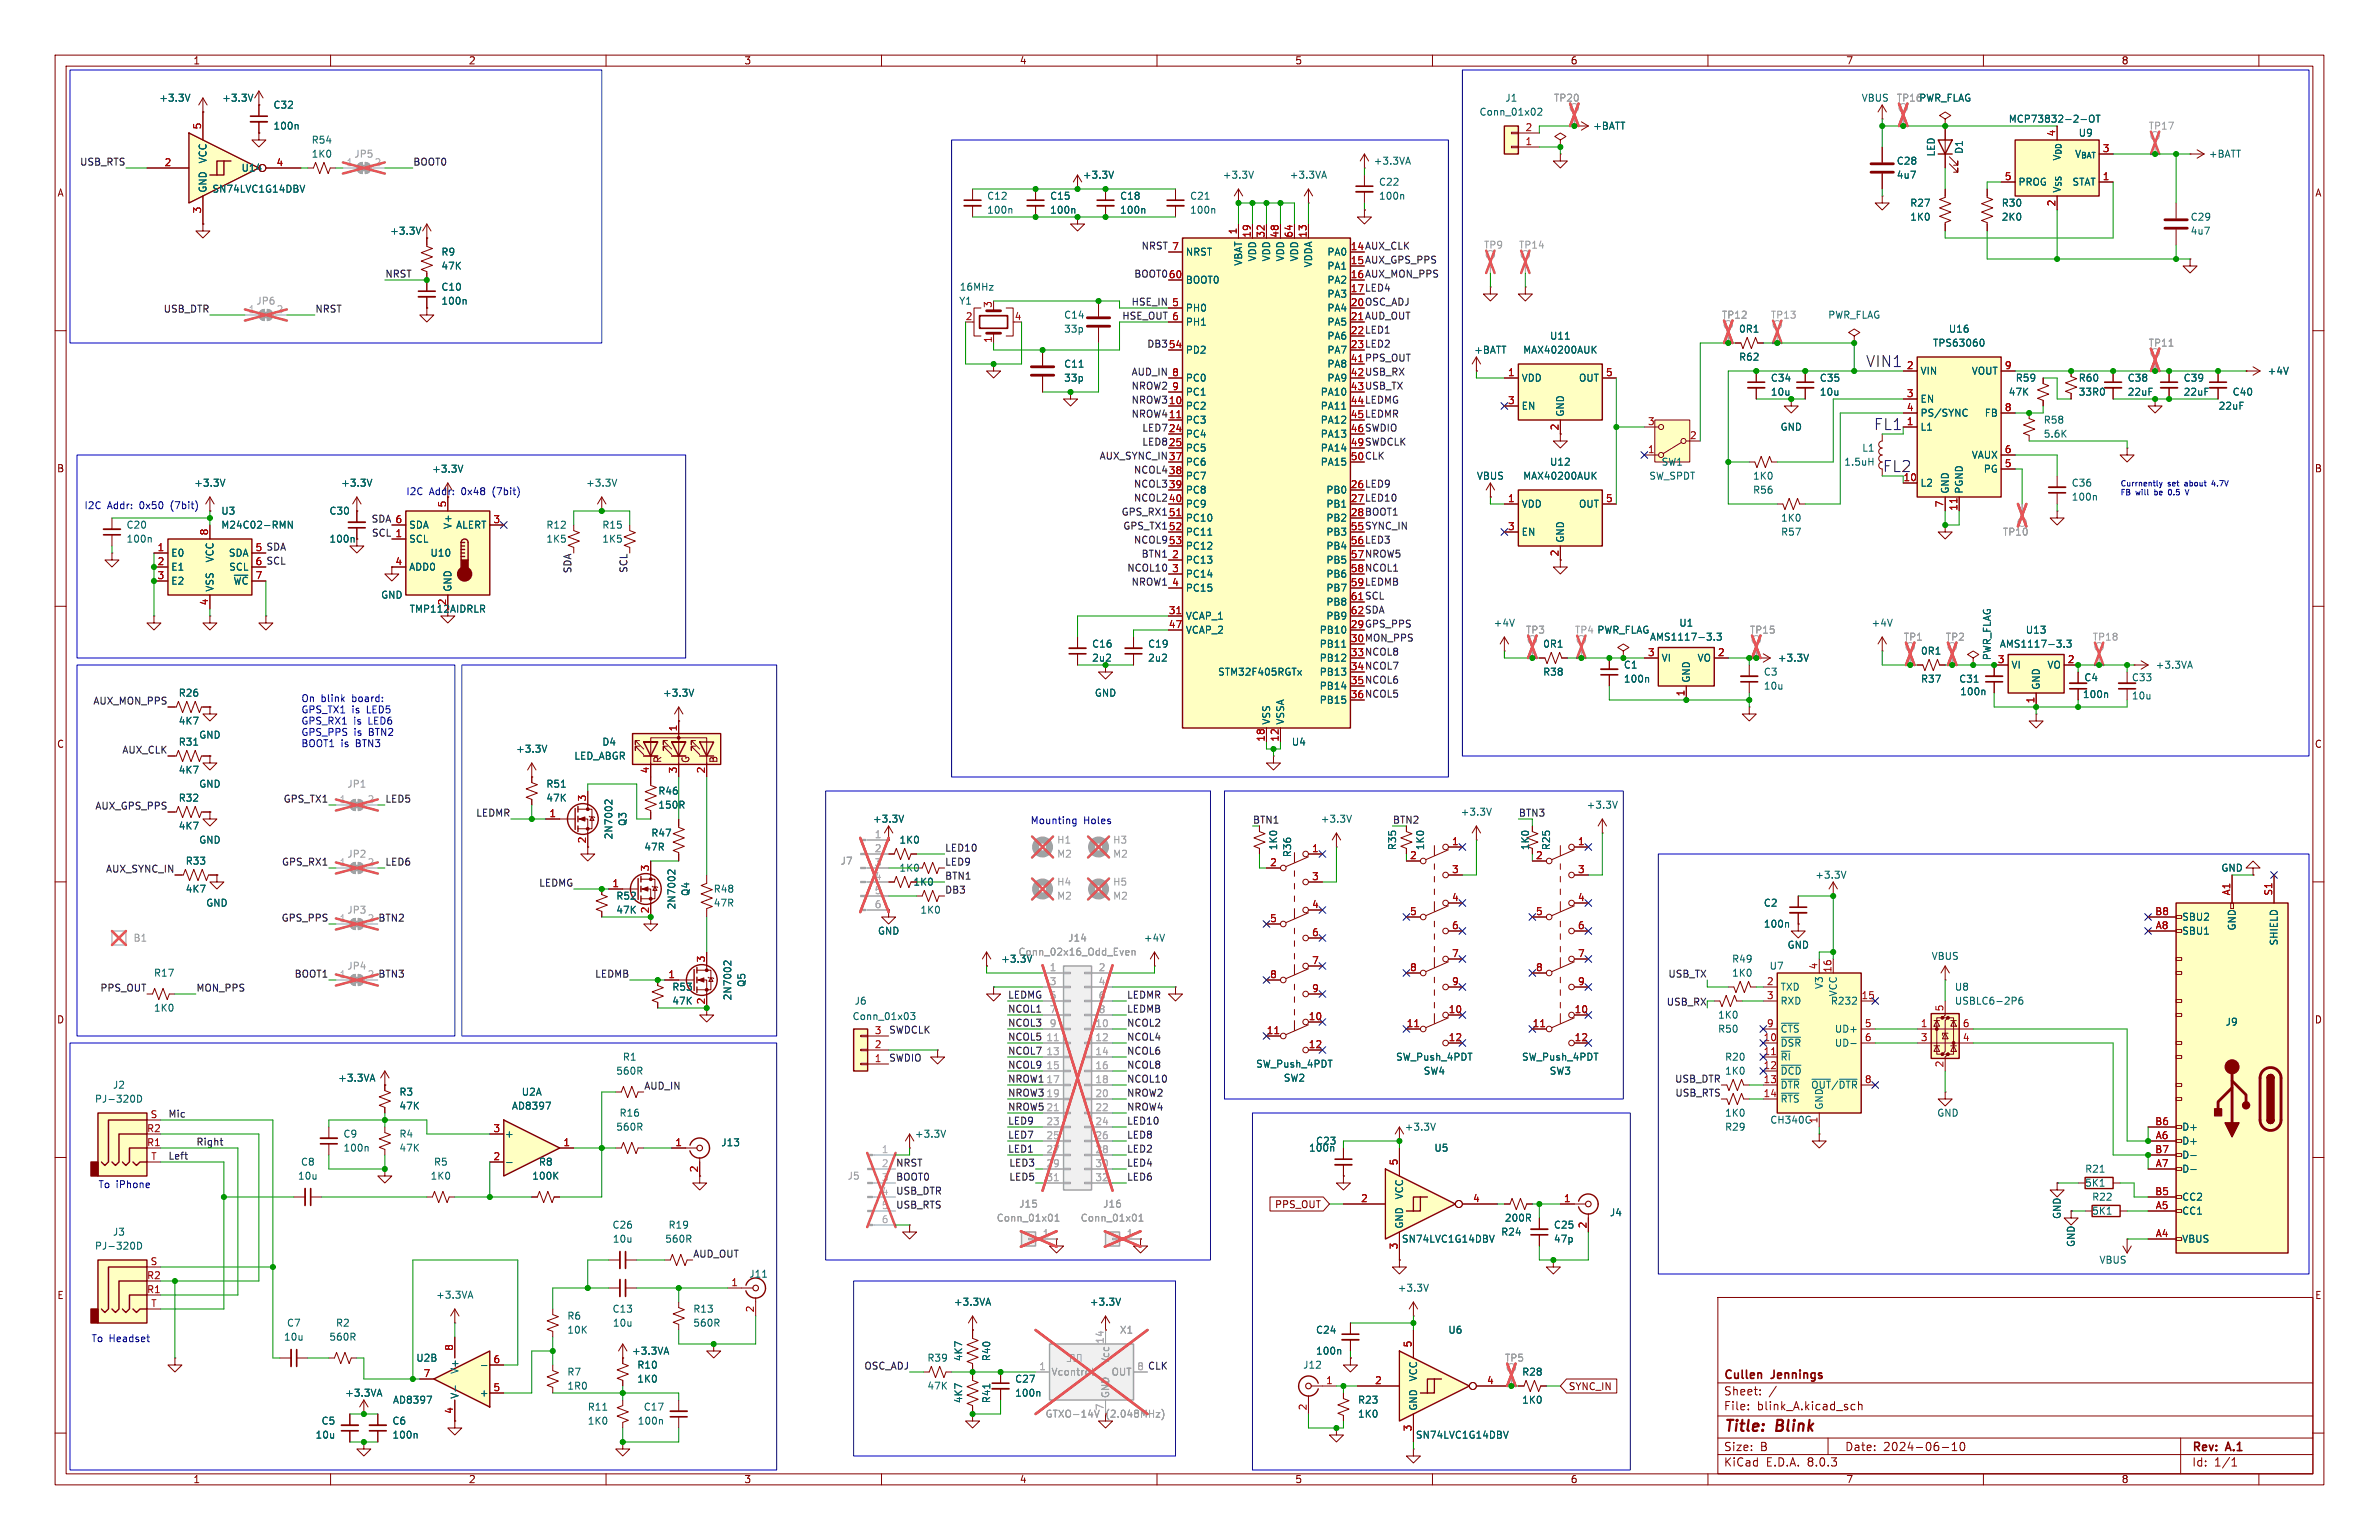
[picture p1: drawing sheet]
<svg xmlns="http://www.w3.org/2000/svg" width="432mm" height="279mm" viewBox="0 0 432 279" stroke-linecap="round" stroke-linejoin="round" font-family="sans-serif">
<defs><g id="words">
<g font-size="2.8" fill="#0f0f0f">
<text x="338.7" y="66.8">VIN1</text>
<text x="340.1" y="78.2">FL1</text>
</g>
<text font-size="2.8" fill="#009600" x="341.6" y="85.8">FL2</text>
<g font-size="2.8" fill="#840000">
<text x="312.8" y="260.3">Title:</text>
<text x="322.5" y="260.3">Blink</text>
</g>
<g font-size="2.1" fill="#840000">
<text x="312.8" y="250.6">Cullen</text>
<text x="321.6" y="250.6">Jennings</text>
<text x="312.8" y="256.1">File:</text>
<text x="312.8" y="253.4">Sheet:</text>
<text x="318.9" y="256.1">blink_A.kicad_sch</text>
<text x="312.8" y="263.5">Size:</text>
<text x="319.5" y="263.5">B</text>
<text x="334.8" y="263.5">Date:</text>
<text x="341.8" y="263.5">2024-06-10</text>
<text x="397.8" y="263.7">Rev:</text>
<text x="404.2" y="263.7">A.1</text>
<text x="312.8" y="266.3">KiCad</text>
<text x="320.5" y="266.3">E.D.A.</text>
<text x="328.1" y="266.3">8.0.3</text>
<text x="397.8" y="266.3">Id:</text>
<text x="401.9" y="266.3">1/1</text>
</g>
<g font-size="1.8" fill="#840000">
<text x="35" y="11.9">1</text>
<text x="85" y="11.9">2</text>
<text x="135" y="11.9">3</text>
<text x="185" y="11.9">4</text>
<text x="235" y="11.9">5</text>
<text x="285" y="11.9">6</text>
<text x="335" y="11.9">7</text>
<text x="385" y="11.9">8</text>
<text x="10.3" y="35.9">A</text>
<text x="420.1" y="35.9">A</text>
<text x="245.1" y="45.5">14 AUX_CLK</text>
<text x="245.1" y="48">15 AUX_GPS_PPS</text>
<text x="245.1" y="50.5">16 AUX_MON_PPS</text>
<text x="245.1" y="53.1">17 LED4</text>
<text x="245.1" y="55.6">20 OSC_ADJ</text>
<text x="245.1" y="60.7">22 LED1</text>
<text x="245.1" y="63.2">23 LED2</text>
<text x="245.1" y="68.3">42 USB_RX</text>
<text x="245.1" y="70.9">43 USB_TX</text>
<text x="245.1" y="73.4">44 LEDMG</text>
<text x="245.1" y="75.9">45 LEDMR</text>
<text x="245.1" y="78.5">46 SWDIO</text>
<text x="245.1" y="81">49 SWDCLK</text>
<text x="245.1" y="83.6">50 CLK</text>
<text x="10.3" y="85.9">B</text>
<text x="77.9" y="89.9">Addr:</text>
<text x="245.1" y="88.6">26 LED9</text>
<text x="420.1" y="85.9">B</text>
<text x="245.1" y="91.2">27 LED10</text>
<text x="245.1" y="93.7">28 BOOT1</text>
<text x="245.1" y="96.3">55 SYNC_IN</text>
<text x="245.1" y="98.8">56 LED3</text>
<text x="245.1" y="101.3">57 NROW5</text>
<text x="283" y="101" transform="rotate(-90 283 101)">2</text>
<text x="71.7" y="102.6">4</text>
<text x="245.1" y="103.9">58 NCOL1</text>
<text x="245.1" y="106.4">59 LEDMB</text>
<text x="81" y="109.9" transform="rotate(-90 81 109.9)">2</text>
<text x="245.1" y="111.5">62 SDA</text>
<text x="245.1" y="114">29 GPS_PPS</text>
<text x="245.1" y="116.6">30 MON_PPS</text>
<text x="245.1" y="119.1">33 NCOL8</text>
<text x="198.1" y="120.2">2u2</text>
<text x="245.1" y="121.7">34 NCOL7</text>
<text x="245.1" y="124.2">35 NCOL6</text>
<text x="245.1" y="126.7">36 NCOL5</text>
<text x="10.3" y="135.9">C</text>
<text x="420.1" y="135.9">C</text>
<text x="120.3" y="138.5" transform="rotate(-90 120.3 138.5)">R</text>
<text x="125.3" y="138.5" transform="rotate(-90 125.3 138.5)">G</text>
<text x="130.4" y="138.5" transform="rotate(-90 130.4 138.5)">B</text>
<text x="165.7" y="160.9">1K0</text>
<text x="10.3" y="185.9">D</text>
<text x="128" y="182.3" transform="rotate(-90 128 182.3)">2</text>
<text x="420.1" y="185.9">D</text>
<text x="126.7" y="212.8" transform="rotate(-90 126.7 212.8)">2</text>
<text x="231.3" y="219.4">PPS_OUT</text>
<text x="10.3" y="235.9">E</text>
<text x="420.1" y="235.9">E</text>
<text x="200.7" y="257.4">(2.048MHz)</text>
<text x="284.6" y="252.4">SYNC_IN</text>
<text x="35" y="269.3">1</text>
<text x="85" y="269.3">2</text>
<text x="135" y="269.3">3</text>
<text x="185" y="269.3">4</text>
<text x="235" y="269.3">5</text>
<text x="285" y="269.3">6</text>
<text x="335" y="269.3">7</text>
<text x="385" y="269.3">8</text>
</g>
<g font-size="1.8" fill="#006464">
<text x="28.8" y="18.6">+3.3V</text>
<text x="40.2" y="18.6">+3.3V</text>
<text x="49.5" y="23.7">100n</text>
<text x="49.5" y="19.9">C32</text>
<text x="268.4" y="21.2">Conn_01x02</text>
<text x="273.1" y="18.6">J1</text>
<text x="289.1" y="23.7">+BATT</text>
<text x="337.8" y="18.6">VBUS</text>
<text x="344.2" y="18.6">TP16PWR_FLAG</text>
<text x="364.5" y="22.5">MCP73832-2-OT</text>
<text x="37.7" y="29.7" transform="rotate(-90 37.7 29.7)">VCC</text>
<text x="56.5" y="26.3">R54</text>
<text x="56.5" y="28.8">1K0</text>
<text x="351.4" y="28.5" transform="rotate(-90 351.4 28.5)">LED</text>
<text x="356.5" y="28" transform="rotate(-90 356.5 28)">D1</text>
<text x="376.5" y="28.8">V_{BAT}</text>
<text x="377.2" y="25">U9</text>
<text x="400.8" y="28.8">+BATT</text>
<text x="37.7" y="35.1" transform="rotate(-90 37.7 35.1)">GND</text>
<text x="38.5" y="35.2">SN74LVC1G14DBV</text>
<text x="43.7" y="31.3">U14</text>
<text x="196.4" y="32.6">+3.3V</text>
<text x="221.8" y="32.6">+3.3V</text>
<text x="234" y="32.6">+3.3VA</text>
<text x="249.2" y="30.1">+3.3VA</text>
<text x="250.2" y="33.9">C22</text>
<text x="344.2" y="30.1">C28</text>
<text x="344.2" y="32.6">4u7</text>
<text x="366.3" y="33.9">PROG</text>
<text x="374.2" y="35.1" transform="rotate(-90 374.2 35.1)">V_{SS}V_{DD}</text>
<text x="376.1" y="33.9">STAT</text>
<text x="179.1" y="39">100n</text>
<text x="179.1" y="36.4">C12</text>
<text x="190.5" y="39">100n</text>
<text x="190.5" y="36.4">C15</text>
<text x="203.2" y="39">100n</text>
<text x="203.2" y="36.4">C18</text>
<text x="215.9" y="39">100n</text>
<text x="215.9" y="36.4">C21</text>
<text x="250.2" y="36.4">100n</text>
<text x="346.6" y="37.7">R27</text>
<text x="346.6" y="40.2">1K0</text>
<text x="363.2" y="37.7">R30</text>
<text x="363.2" y="40.2">2K0</text>
<text x="397.5" y="40.2">C29</text>
<text x="70.7" y="42.8">+3.3V</text>
<text x="80" y="46.6">R9</text>
<text x="215.1" y="46.6">NRST</text>
<text x="228.2" y="47.5" transform="rotate(-90 228.2 47.5)">VDD</text>
<text x="230.7" y="47.5" transform="rotate(-90 230.7 47.5)">VDD</text>
<text x="233.3" y="47.5" transform="rotate(-90 233.3 47.5)">VDD</text>
<text x="235.8" y="47.5" transform="rotate(-90 235.8 47.5)">VDD</text>
<text x="240.8" y="46.6">PA0</text>
<text x="397.5" y="42.8">4u7</text>
<text x="80" y="52.9">C10</text>
<text x="80" y="49.1">47K</text>
<text x="174.1" y="52.9">16MHz</text>
<text x="215.1" y="51.7">BOOT0</text>
<text x="225.7" y="48.3" transform="rotate(-90 225.7 48.3)">VBAT</text>
<text x="238.4" y="48.6" transform="rotate(-90 238.4 48.6)">VDDA</text>
<text x="240.8" y="49.1">PA1</text>
<text x="240.8" y="51.7">PA2</text>
<text x="80" y="55.5">100n</text>
<text x="174" y="55.5">Y1</text>
<text x="193" y="58">C14</text>
<text x="215.1" y="56.7">PH0</text>
<text x="215.1" y="59.3">PH1</text>
<text x="240.8" y="54.2">PA3</text>
<text x="240.8" y="56.7">PA4</text>
<text x="240.8" y="59.3">PA5</text>
<text x="331.7" y="58">PWR_FLAG</text>
<text x="193" y="60.6">33p</text>
<text x="215.1" y="64.4">PD2</text>
<text x="240.8" y="61.8">PA6</text>
<text x="240.8" y="64.4">PA7</text>
<text x="267.5" y="64.4">+BATT</text>
<text x="276.4" y="64.4">MAX40200AUK</text>
<text x="281.2" y="61.8">U11</text>
<text x="315.6" y="65.6">R62</text>
<text x="315.6" y="60.6">0R1</text>
<text x="350.8" y="63.1">TPS63060</text>
<text x="353.6" y="60.6">U16</text>
<text x="193" y="66.9">C11</text>
<text x="193" y="69.4">33p</text>
<text x="215.1" y="69.4">PC0</text>
<text x="215.1" y="72">PC1</text>
<text x="239.6" y="72">PA10</text>
<text x="240.8" y="66.9">PA8</text>
<text x="240.8" y="69.4">PA9</text>
<text x="276.1" y="69.4">VDD</text>
<text x="286.5" y="69.4">OUT</text>
<text x="321.3" y="69.4">C34</text>
<text x="321.3" y="72">10u</text>
<text x="330.2" y="69.4">C35</text>
<text x="330.2" y="72">10u</text>
<text x="348.5" y="68.2">VIN</text>
<text x="357.8" y="68.2">VOUT</text>
<text x="364.5" y="72">47K</text>
<text x="365.8" y="69.4">R59</text>
<text x="377.2" y="69.4">R60</text>
<text x="377.2" y="72">33R0</text>
<text x="386.1" y="69.4">C38</text>
<text x="386.1" y="72">22uF</text>
<text x="396.3" y="69.4">C39</text>
<text x="396.3" y="72">22uF</text>
<text x="405.1" y="72">C40</text>
<text x="411.5" y="68.2">+4V</text>
<text x="215.1" y="74.5">PC2</text>
<text x="215.1" y="77.1">PC3</text>
<text x="239.6" y="74.5">PA11</text>
<text x="239.6" y="77.1">PA12</text>
<text x="276.1" y="74.5">EN</text>
<text x="284.1" y="75.7" transform="rotate(-90 284.1 75.7)">GND</text>
<text x="348.5" y="73.3">EN</text>
<text x="348.5" y="75.8">PS/SYNC</text>
<text x="360.1" y="75.8">FB</text>
<text x="370.9" y="77.1">R58</text>
<text x="402.6" y="74.5">22uF</text>
<text x="215.1" y="79.6">PC4</text>
<text x="215.1" y="82.1">PC5</text>
<text x="239.6" y="79.6">PA13</text>
<text x="239.6" y="82.1">PA14</text>
<text x="323.1" y="78.3">GND</text>
<text x="337.9" y="82.1">L1</text>
<text x="348.5" y="78.3">L1</text>
<text x="357.8" y="83.4">VAUX</text>
<text x="370.9" y="79.6">5.6K</text>
<text x="35.2" y="88.5">+3.3V</text>
<text x="61.8" y="88.5">+3.3V</text>
<text x="78.3" y="86">+3.3V</text>
<text x="106.3" y="88.5">+3.3V</text>
<text x="215.1" y="84.7">PC6</text>
<text x="215.1" y="87.2">PC7</text>
<text x="215.1" y="89.8">PC8</text>
<text x="239.6" y="84.7">PA15</text>
<text x="240.6" y="89.8">PB0</text>
<text x="268" y="87.2">VBUS</text>
<text x="276.4" y="87.2">MAX40200AUK</text>
<text x="281.2" y="84.7">U12</text>
<text x="299.3" y="87.2">SW_SPDT</text>
<text x="301.5" y="84.7">SW1</text>
<text x="318.1" y="89.8">R56</text>
<text x="318.1" y="87.2">1K0</text>
<text x="334.6" y="84.7">1.5uH</text>
<text x="348.5" y="88.5">L2</text>
<text x="353.9" y="89.7" transform="rotate(-90 353.9 89.7)">GND</text>
<text x="356.5" y="89.7" transform="rotate(-90 356.5 89.7)">PGND</text>
<text x="360" y="86">PG</text>
<text x="375.9" y="88.5">C36</text>
<text x="40.1" y="93.6">U3</text>
<text x="59.7" y="93.6">C30</text>
<text x="215.1" y="92.3">PC9</text>
<text x="215.1" y="94.8">PC10</text>
<text x="240.6" y="92.3">PB1</text>
<text x="240.6" y="94.8">PB2</text>
<text x="276.1" y="92.3">VDD</text>
<text x="286.5" y="92.3">OUT</text>
<text x="323.2" y="94.8">1K0</text>
<text x="375.9" y="91">100n</text>
<text x="22.9" y="98.6">100n</text>
<text x="22.9" y="96.1">C20</text>
<text x="31" y="101.2">E0</text>
<text x="40.1" y="96.1">M24C02-RMN</text>
<text x="41.4" y="101.2">SDA</text>
<text x="59.7" y="98.7">100n</text>
<text x="74.2" y="98.7">SCL</text>
<text x="74.2" y="96.1">SDA</text>
<text x="78" y="101.2">U10</text>
<text x="82.1" y="96.1" transform="rotate(-90 82.1 96.1)">V+</text>
<text x="82.7" y="96.1">ALERT</text>
<text x="99.1" y="96.1">R12</text>
<text x="99.1" y="98.7">1K5</text>
<text x="109.2" y="96.1">R15</text>
<text x="109.2" y="98.7">1K5</text>
<text x="215.1" y="97.4">PC11</text>
<text x="215.1" y="99.9">PC12</text>
<text x="240.6" y="97.4">PB3</text>
<text x="240.6" y="99.9">PB4</text>
<text x="276.1" y="97.4">EN</text>
<text x="284.1" y="98.6" transform="rotate(-90 284.1 98.6)">GND</text>
<text x="323.2" y="97.4">R57</text>
<text x="31" y="103.7">E1</text>
<text x="31" y="106.3">E2</text>
<text x="39" y="107.4" transform="rotate(-90 39 107.4)">VSS</text>
<text x="39" y="102.1" transform="rotate(-90 39 102.1)">VCC</text>
<text x="41.5" y="103.7">SCL</text>
<text x="42.3" y="106.3">~{WC}</text>
<text x="74.2" y="103.7">ADD0</text>
<text x="82.1" y="107.4" transform="rotate(-90 82.1 107.4)">GND</text>
<text x="215.1" y="102.5">PC13</text>
<text x="215.1" y="105">PC14</text>
<text x="215.1" y="107.5">PC15</text>
<text x="240.6" y="102.5">PB5</text>
<text x="240.6" y="105">PB6</text>
<text x="240.6" y="107.5">PB7</text>
<text x="69.1" y="108.8">GND</text>
<text x="74.3" y="111.4">TMP112AIDRLR</text>
<text x="215.1" y="112.6">VCAP_1</text>
<text x="240.6" y="110.1">PB8</text>
<text x="240.6" y="112.6">PB9</text>
<text x="271" y="113.9">+4V</text>
<text x="304.7" y="113.9">U1</text>
<text x="339.6" y="113.9">+4V</text>
<text x="198.1" y="117.7">C16</text>
<text x="208.3" y="117.7">C19</text>
<text x="215.1" y="115.2">VCAP_2</text>
<text x="239.4" y="115.2">PB10</text>
<text x="239.4" y="117.7">PB11</text>
<text x="280" y="117.7">0R1</text>
<text x="289.8" y="115.2">PWR_FLAG</text>
<text x="299.4" y="116.4">AMS1117-3.3</text>
<text x="348.6" y="119">0R1</text>
<text x="361.5" y="119.9" transform="rotate(-90 361.5 119.9)">PWR_FLAG</text>
<text x="362.9" y="117.7">AMS1117-3.3</text>
<text x="367.6" y="115.2">U13</text>
<text x="208.3" y="120.2">2u2</text>
<text x="221" y="122.8">STM32F405RGTx</text>
<text x="239.4" y="120.2">PB12</text>
<text x="239.4" y="122.8">PB13</text>
<text x="239.4" y="125.3">PB14</text>
<text x="280" y="122.8">R38</text>
<text x="294.7" y="121.5">C1</text>
<text x="294.7" y="124">100n</text>
<text x="301.5" y="120.2">VI</text>
<text x="306.9" y="124" transform="rotate(-90 306.9 124)">GND</text>
<text x="308" y="120.2">VO</text>
<text x="320.1" y="122.8">C3</text>
<text x="320.1" y="125.3">10u</text>
<text x="322.6" y="120.2">+3.3V</text>
<text x="348.6" y="124.1">R37</text>
<text x="355.5" y="124.1">C31</text>
<text x="365" y="121.5">VI</text>
<text x="370.4" y="125.2" transform="rotate(-90 370.4 125.2)">GND</text>
<text x="371.5" y="121.5">VO</text>
<text x="378.2" y="123.8">C4</text>
<text x="386.9" y="123.8">C33</text>
<text x="391.2" y="121.5">+3.3VA</text>
<text x="32.3" y="126.6">R26</text>
<text x="32.3" y="131.7">4K7</text>
<text x="120.2" y="126.6">+3.3V</text>
<text x="198.6" y="126.6">GND</text>
<text x="230.7" y="131.6" transform="rotate(-90 230.7 131.6)">VSS</text>
<text x="233.3" y="131.6" transform="rotate(-90 233.3 131.6)">VSSA</text>
<text x="239.4" y="127.9">PB15</text>
<text x="355.7" y="126.3">100n</text>
<text x="378" y="126.8">100n</text>
<text x="386.9" y="127.1">10u</text>
<text x="32.3" y="135.5">R31</text>
<text x="36.1" y="134.2">GND</text>
<text x="93.6" y="136.8">+3.3V</text>
<text x="109.2" y="135.5">D4</text>
<text x="234.4" y="135.5">U4</text>
<text x="32.3" y="140.6">4K7</text>
<text x="36.1" y="143.1">GND</text>
<text x="99.1" y="143.1">R51</text>
<text x="104.1" y="138">LED_ABGR</text>
<text x="32.3" y="145.6">R32</text>
<text x="99.1" y="145.6">47K</text>
<text x="113.9" y="150" transform="rotate(-90 113.9 150)">Q3</text>
<text x="119.4" y="146.9">150R</text>
<text x="119.4" y="144.4">R46</text>
<text x="158.3" y="149.5">+3.3V</text>
<text x="239.6" y="149.5">+3.3V</text>
<text x="265" y="148.2">+3.3V</text>
<text x="287.9" y="146.9">+3.3V</text>
<text x="32.3" y="150.7">4K7</text>
<text x="36.1" y="153.3">GND</text>
<text x="111.4" y="152.4" transform="rotate(-90 111.4 152.4)">2N7002</text>
<text x="116.8" y="154.5">47R</text>
<text x="118.1" y="152">R47</text>
<text x="163.2" y="153.3">1K0</text>
<text x="232" y="154.3" transform="rotate(-90 232 154.3)">1K0</text>
<text x="234.5" y="155.6" transform="rotate(-90 234.5 155.6)">R36</text>
<text x="253.6" y="154.3" transform="rotate(-90 253.6 154.3)">R35</text>
<text x="258.7" y="154.3" transform="rotate(-90 258.7 154.3)">1K0</text>
<text x="277.7" y="154.3" transform="rotate(-90 277.7 154.3)">1K0</text>
<text x="281.5" y="154.3" transform="rotate(-90 281.5 154.3)">R25</text>
<text x="33.6" y="157.1">R33</text>
<text x="163.2" y="158.3">1K0</text>
<text x="329.4" y="159.6">+3.3V</text>
<text x="403.1" y="158.3">GND</text>
<text x="33.6" y="162.2">4K7</text>
<text x="37.3" y="164.7">GND</text>
<text x="111.8" y="163.4">R52</text>
<text x="111.8" y="166">47K</text>
<text x="122.8" y="165.1" transform="rotate(-90 122.8 165.1)">2N7002</text>
<text x="125.3" y="162.7" transform="rotate(-90 125.3 162.7)">Q4</text>
<text x="129.4" y="162.2">R48</text>
<text x="129.4" y="164.7">47R</text>
<text x="167" y="166">1K0</text>
<text x="320.1" y="164.7">C2</text>
<text x="396" y="167.2">SBU2</text>
<text x="159.3" y="169.8">GND</text>
<text x="207.5" y="171">+4V</text>
<text x="320.1" y="168.5">100n</text>
<text x="324.4" y="172.3">GND</text>
<text x="396" y="169.8">SBU1</text>
<text x="406" y="168.9" transform="rotate(-90 406 168.9)">GND</text>
<text x="413.6" y="171.6" transform="rotate(-90 413.6 171.6)">SHIELD</text>
<text x="27.8" y="177.4">R17</text>
<text x="121.9" y="179.9">R53</text>
<text x="135.5" y="179.2" transform="rotate(-90 135.5 179.2)">Q5</text>
<text x="314.3" y="174.9">R49</text>
<text x="314.3" y="177.4">1K0</text>
<text x="321.1" y="176.1">U7</text>
<text x="323.1" y="179.9">TXD</text>
<text x="331.1" y="179.5" transform="rotate(-90 331.1 179.5)">V3</text>
<text x="350.5" y="174.3">VBUS</text>
<text x="354.7" y="179.9">U8</text>
<text x="27.8" y="183.7">1K0</text>
<text x="121.9" y="182.5">47K</text>
<text x="132.9" y="181.6" transform="rotate(-90 132.9 181.6)">2N7002</text>
<text x="154.7" y="185.3">Conn_01x03</text>
<text x="155" y="182.5">J6</text>
<text x="311.7" y="185">1K0</text>
<text x="323.1" y="182.5">RXD</text>
<text x="332.2" y="182.5">R232</text>
<text x="333.6" y="180.9" transform="rotate(-90 333.6 180.9)">VCC</text>
<text x="354.7" y="182.5">USBLC6-2P6</text>
<text x="311.7" y="187.6">R50</text>
<text x="323.1" y="190.1">~{DSR}</text>
<text x="323.1" y="187.6">~{CTS}</text>
<text x="332.9" y="187.6">UD+</text>
<text x="332.9" y="190.1">UD-</text>
<text x="403.9" y="186.3">J9</text>
<text x="20.4" y="197.7">J2</text>
<text x="61.3" y="196.4">+3.3VA</text>
<text x="111.7" y="195.2">560R</text>
<text x="113" y="192.6">R1</text>
<text x="227.9" y="193.9">SW_Push_4PDT</text>
<text x="232.9" y="196.4">SW2</text>
<text x="253.3" y="192.6">SW_Push_4PDT</text>
<text x="258.3" y="195.2">SW4</text>
<text x="276.2" y="192.6">SW_Push_4PDT</text>
<text x="281.2" y="195.2">SW3</text>
<text x="313" y="192.6">R20</text>
<text x="313" y="195.2">1K0</text>
<text x="323.1" y="192.6">~{RI}</text>
<text x="323.1" y="195.2">~{DCD}</text>
<text x="17.1" y="200.3">PJ-320D</text>
<text x="72.4" y="199">R3</text>
<text x="72.4" y="201.5">47K</text>
<text x="92.8" y="201.5">AD8397</text>
<text x="94.6" y="199">U2A</text>
<text x="112.4" y="202.8">R16</text>
<text x="313" y="202.8">1K0</text>
<text x="323.1" y="200.3">~{RTS}</text>
<text x="329.9" y="203.9" transform="rotate(-90 329.9 203.9)">1</text>
<text x="331.1" y="201.4" transform="rotate(-90 331.1 201.4)">GND</text>
<text x="351.5" y="202.8">GND</text>
<text x="62.2" y="206.6">C9</text>
<text x="62.2" y="209.1">100n</text>
<text x="72.4" y="206.6">R4</text>
<text x="72.4" y="209.1">47K</text>
<text x="91.6" y="206.6">+</text>
<text x="111.7" y="205.3">560R</text>
<text x="130.8" y="208.2">J13</text>
<text x="166" y="206.6">+3.3V</text>
<text x="237.5" y="209.1">100n</text>
<text x="238.8" y="207.9">C23</text>
<text x="254.9" y="205.3">+3.3V</text>
<text x="260.2" y="209.1">U5</text>
<text x="313" y="205.3">R29</text>
<text x="321.2" y="204.1">CH340C</text>
<text x="396" y="207.9">D+</text>
<text x="396" y="205.3">D+</text>
<text x="54" y="214.2">10u</text>
<text x="54.5" y="211.7">C8</text>
<text x="78.1" y="214.2">1K0</text>
<text x="78.7" y="211.7">R5</text>
<text x="96.5" y="214.2">100K</text>
<text x="97.7" y="211.7">R8</text>
<text x="378.4" y="213">R21</text>
<text x="378.4" y="215.5">5K1</text>
<text x="396" y="213">D-</text>
<text x="396" y="210.4">D-</text>
<text x="254.9" y="217.7" transform="rotate(-90 254.9 217.7)">VCC</text>
<text x="273" y="221.8">200R</text>
<text x="292.1" y="220.9">J4</text>
<text x="374.2" y="221.3" transform="rotate(-90 374.2 221.3)">GND</text>
<text x="379.6" y="218">R22</text>
<text x="379.6" y="220.6">5K1</text>
<text x="396" y="220.6">CC1</text>
<text x="396" y="218">CC2</text>
<text x="17.1" y="226.9">PJ-320D</text>
<text x="20.4" y="224.4">J3</text>
<text x="111.1" y="223.1">C26</text>
<text x="111.1" y="225.7">10u</text>
<text x="120.6" y="225.7">560R</text>
<text x="121.2" y="223.1">R19</text>
<text x="254.4" y="225.7">SN74LVC1G14DBV</text>
<text x="254.9" y="223" transform="rotate(-90 254.9 223)">GND</text>
<text x="272.4" y="224.4">R24</text>
<text x="282" y="223.1">C25</text>
<text x="282" y="225.6">47p</text>
<text x="376.8" y="226.3" transform="rotate(-90 376.8 226.3)">GND</text>
<text x="396" y="225.7">VBUS</text>
<text x="135.9" y="232">J11</text>
<text x="381" y="229.5">VBUS</text>
<text x="79.1" y="235.8">+3.3VA</text>
<text x="102.9" y="239.6">R6</text>
<text x="111.1" y="238.4">C13</text>
<text x="125.7" y="238.4">R13</text>
<text x="173" y="237.1">+3.3VA</text>
<text x="197.7" y="237.1">+3.3V</text>
<text x="253.6" y="234.5">+3.3V</text>
<text x="51.4" y="243.4">10u</text>
<text x="52" y="240.9">C7</text>
<text x="59.7" y="243.4">560R</text>
<text x="60.9" y="240.9">R2</text>
<text x="102.9" y="242.2">10K</text>
<text x="111.1" y="240.9">10u</text>
<text x="114.6" y="246">+3.3VA</text>
<text x="125.7" y="240.9">560R</text>
<text x="238.8" y="246">100n</text>
<text x="238.8" y="242.2">C24</text>
<text x="262.8" y="242.2">U6</text>
<text x="75.5" y="247.2">U2B</text>
<text x="83.4" y="249.4" transform="rotate(-90 83.4 249.4)">V+</text>
<text x="102.9" y="249.8">R7</text>
<text x="115.6" y="248.5">R10</text>
<text x="115.6" y="251.1">1K0</text>
<text x="168.2" y="247.2">R39</text>
<text x="174.9" y="247.1" transform="rotate(-90 174.9 247.1)">4K7</text>
<text x="179.9" y="247.1" transform="rotate(-90 179.9 247.1)">R40</text>
<text x="184.2" y="251.1">C27</text>
<text x="236.4" y="248.5">J12</text>
<text x="257.4" y="250.7" transform="rotate(-90 257.4 250.7)">VCC</text>
<text x="276.2" y="249.8">R28</text>
<text x="62.6" y="253.6">+3.3VA</text>
<text x="71.2" y="254.9">AD8397</text>
<text x="83.4" y="253.9" transform="rotate(-90 83.4 253.9)">V-</text>
<text x="87" y="253.6">+</text>
<text x="102.9" y="252.3">1R0</text>
<text x="106.6" y="256.1">R11</text>
<text x="116.7" y="256.1">C17</text>
<text x="168.2" y="252.3">47K</text>
<text x="174.9" y="254.7" transform="rotate(-90 174.9 254.7)">4K7</text>
<text x="179.9" y="254.7" transform="rotate(-90 179.9 254.7)">R41</text>
<text x="184.2" y="253.6">100n</text>
<text x="246.4" y="254.9">R23</text>
<text x="246.4" y="257.4">1K0</text>
<text x="257.4" y="256" transform="rotate(-90 257.4 256)">GND</text>
<text x="276.2" y="254.9">1K0</text>
<text x="57.2" y="261.2">10u</text>
<text x="58.3" y="258.7">C5</text>
<text x="71.1" y="258.7">C6</text>
<text x="71.1" y="261.2">100n</text>
<text x="106.6" y="258.7">1K0</text>
<text x="115.7" y="258.7">100n</text>
<text x="256.9" y="261.2">SN74LVC1G14DBV</text>
</g>
<g font-size="1.8" fill="#a90000">
<text x="36.6" y="23.6" transform="rotate(-90 36.6 23.6)">5</text>
<text x="276.8" y="23.9">2</text>
<text x="276.8" y="26.4">1</text>
<text x="373.1" y="24.8" transform="rotate(-90 373.1 24.8)">4</text>
<text x="381.6" y="27.7">3</text>
<text x="29.8" y="30.2">2</text>
<text x="50.1" y="30.2">4</text>
<text x="363.8" y="32.8">5</text>
<text x="381.6" y="32.8">1</text>
<text x="36.6" y="38.8" transform="rotate(-90 36.6 38.8)">3</text>
<text x="373.1" y="37.5" transform="rotate(-90 373.1 37.5)">2</text>
<text x="212.7" y="45.5">7</text>
<text x="224.5" y="42.6" transform="rotate(-90 224.5 42.6)">1</text>
<text x="227.1" y="43.2" transform="rotate(-90 227.1 43.2)">19</text>
<text x="229.6" y="43.2" transform="rotate(-90 229.6 43.2)">32</text>
<text x="232.2" y="43.2" transform="rotate(-90 232.2 43.2)">48</text>
<text x="234.7" y="43.2" transform="rotate(-90 234.7 43.2)">64</text>
<text x="237.2" y="43.2" transform="rotate(-90 237.2 43.2)">13</text>
<text x="245.1" y="45.5">14</text>
<text x="212" y="50.5">60</text>
<text x="245.1" y="48">15</text>
<text x="245.1" y="50.5">16</text>
<text x="245.1" y="53.1">17</text>
<text x="175.2" y="58.2">2</text>
<text x="180.1" y="56" transform="rotate(-90 180.1 56)">3</text>
<text x="184.1" y="58.2">4</text>
<text x="212.7" y="55.6">5</text>
<text x="212.7" y="58.2">6</text>
<text x="245.1" y="58.2">21 AUD_OUT</text>
<text x="245.1" y="55.6">20</text>
<text x="245.1" y="58.2">21</text>
<text x="180.1" y="62.3" transform="rotate(-90 180.1 62.3)">1</text>
<text x="212" y="63.2">54</text>
<text x="245.1" y="65.8">41 PPS_OUT</text>
<text x="245.1" y="60.7">22</text>
<text x="245.1" y="63.2">23</text>
<text x="245.1" y="65.8">41</text>
<text x="212.7" y="70.9">9</text>
<text x="212.7" y="68.3">8</text>
<text x="245.1" y="68.3">42</text>
<text x="245.1" y="70.9">43</text>
<text x="273.6" y="68.3">1</text>
<text x="291.4" y="68.3">5</text>
<text x="346" y="67.1">2</text>
<text x="363.8" y="67.1">9</text>
<text x="212" y="73.4">10</text>
<text x="212" y="75.9">11</text>
<text x="245.1" y="73.4">44</text>
<text x="245.1" y="75.9">45</text>
<text x="273.6" y="73.4">3</text>
<text x="299" y="77.2">3</text>
<text x="346" y="77.2">1</text>
<text x="346" y="72.1">3</text>
<text x="346" y="74.7">4</text>
<text x="363.8" y="74.7">8</text>
<text x="212" y="78.5">24</text>
<text x="212" y="81">25</text>
<text x="212" y="83.6">37</text>
<text x="245.1" y="78.5">46</text>
<text x="245.1" y="81">49</text>
<text x="245.1" y="83.6">50</text>
<text x="283" y="78.2" transform="rotate(-90 283 78.2)">2</text>
<text x="299" y="82.3">1</text>
<text x="306.6" y="79.8">2</text>
<text x="363.8" y="82.3">6</text>
<text x="212" y="86.1">38</text>
<text x="212" y="88.6">39</text>
<text x="245.1" y="88.6">26</text>
<text x="345.4" y="87.4">10</text>
<text x="363.8" y="84.8">5</text>
<text x="71.7" y="95">6</text>
<text x="81" y="92.1" transform="rotate(-90 81 92.1)">5</text>
<text x="89.5" y="95">3</text>
<text x="212" y="91.2">40</text>
<text x="212" y="93.7">51</text>
<text x="245.1" y="91.2">27</text>
<text x="245.1" y="93.7">28</text>
<text x="273.6" y="91.2">1</text>
<text x="291.4" y="91.2">5</text>
<text x="352.8" y="92.1" transform="rotate(-90 352.8 92.1)">7</text>
<text x="355.3" y="92.8" transform="rotate(-90 355.3 92.8)">11</text>
<text x="28.5" y="100.1">1</text>
<text x="37.8" y="97.2" transform="rotate(-90 37.8 97.2)">8</text>
<text x="46.3" y="100.1">5</text>
<text x="71.7" y="97.5">1</text>
<text x="212" y="96.3">52</text>
<text x="212" y="98.8">53</text>
<text x="212.7" y="101.3">2</text>
<text x="245.1" y="96.3">55</text>
<text x="245.1" y="98.8">56</text>
<text x="245.1" y="101.3">57</text>
<text x="273.6" y="96.3">3</text>
<text x="28.5" y="102.6">2</text>
<text x="28.5" y="105.2">3</text>
<text x="46.3" y="105.2">7</text>
<text x="46.3" y="102.6">6</text>
<text x="212.7" y="103.9">3</text>
<text x="212.7" y="106.4">4</text>
<text x="245.1" y="103.9">58</text>
<text x="245.1" y="106.4">59</text>
<text x="37.8" y="109.9" transform="rotate(-90 37.8 109.9)">4</text>
<text x="212" y="111.5">31</text>
<text x="245.1" y="109">61 SCL</text>
<text x="245.1" y="109">61</text>
<text x="245.1" y="111.5">62</text>
<text x="212" y="114">47</text>
<text x="245.1" y="114">29</text>
<text x="245.1" y="116.6">30</text>
<text x="245.1" y="119.1">33</text>
<text x="299" y="119.1">3</text>
<text x="311.7" y="119.1">2</text>
<text x="245.1" y="121.7">34</text>
<text x="245.1" y="124.2">35</text>
<text x="362.5" y="120.4">3</text>
<text x="375.2" y="120.4">2</text>
<text x="245.1" y="126.7">36</text>
<text x="305.8" y="126.4" transform="rotate(-90 305.8 126.4)">1</text>
<text x="369.3" y="127.7" transform="rotate(-90 369.3 127.7)">1</text>
<text x="122.9" y="132.8" transform="rotate(-90 122.9 132.8)">1</text>
<text x="229.6" y="134.7" transform="rotate(-90 229.6 134.7)">18</text>
<text x="232.2" y="134.7" transform="rotate(-90 232.2 134.7)">12</text>
<text x="117.9" y="140.4" transform="rotate(-90 117.9 140.4)">4</text>
<text x="122.9" y="140.4" transform="rotate(-90 122.9 140.4)">3</text>
<text x="128" y="140.4" transform="rotate(-90 128 140.4)">2</text>
<text x="99.6" y="148.3">1</text>
<text x="106.4" y="145.5" transform="rotate(-90 106.4 145.5)">3</text>
<text x="106.4" y="153.1" transform="rotate(-90 106.4 153.1)">2</text>
<text x="238.1" y="154.7">1</text>
<text x="255.8" y="156">2</text>
<text x="263.5" y="153.4">1</text>
<text x="278.7" y="156">2</text>
<text x="286.3" y="153.4">1</text>
<text x="111.1" y="161">1</text>
<text x="117.9" y="158.2" transform="rotate(-90 117.9 158.2)">3</text>
<text x="230.4" y="157.2">2</text>
<text x="238.1" y="159.8">3</text>
<text x="263.5" y="158.5">3</text>
<text x="286.3" y="158.5">3</text>
<text x="117.9" y="165.8" transform="rotate(-90 117.9 165.8)">2</text>
<text x="230.4" y="167.4">5</text>
<text x="238.1" y="164.8">4</text>
<text x="255.8" y="166.1">5</text>
<text x="263.5" y="163.6">4</text>
<text x="278.7" y="166.1">5</text>
<text x="286.3" y="163.6">4</text>
<text x="391.1" y="166.1">B8</text>
<text x="404.9" y="162.5" transform="rotate(-90 404.9 162.5)">A1</text>
<text x="412.5" y="162.6" transform="rotate(-90 412.5 162.6)">S1</text>
<text x="238.1" y="169.9">6</text>
<text x="263.5" y="168.7">6</text>
<text x="263.5" y="173.7">7</text>
<text x="286.3" y="168.7">6</text>
<text x="286.3" y="173.7">7</text>
<text x="391.2" y="168.7">A8</text>
<text x="121.2" y="177.5">1</text>
<text x="128" y="174.7" transform="rotate(-90 128 174.7)">3</text>
<text x="230.4" y="177.5">8</text>
<text x="238.1" y="175">7</text>
<text x="255.8" y="176.3">8</text>
<text x="263.5" y="178.8">9</text>
<text x="278.7" y="176.3">8</text>
<text x="286.3" y="178.8">9</text>
<text x="320.6" y="178.8">2</text>
<text x="329.9" y="176" transform="rotate(-90 329.9 176)">4</text>
<text x="332.5" y="176.6" transform="rotate(-90 332.5 176.6)">16</text>
<text x="237.4" y="185.2">10</text>
<text x="238.1" y="180.1">9</text>
<text x="262.8" y="183.9">10</text>
<text x="285.7" y="183.9">10</text>
<text x="320.6" y="181.4">3</text>
<text x="337.8" y="181.4">15</text>
<text x="352.8" y="183.6" transform="rotate(-90 352.8 183.6)">5</text>
<text x="158.7" y="190.2">2</text>
<text x="158.7" y="187.7">3</text>
<text x="229.8" y="187.7">11</text>
<text x="237.4" y="190.2">12</text>
<text x="255.2" y="186.4">11</text>
<text x="262.8" y="189">12</text>
<text x="278.1" y="186.4">11</text>
<text x="285.7" y="189">12</text>
<text x="320" y="189">10</text>
<text x="320" y="191.5">11</text>
<text x="320.6" y="186.4">9</text>
<text x="338.4" y="186.4">5</text>
<text x="338.4" y="189">6</text>
<text x="348.5" y="186.4">1</text>
<text x="348.5" y="189">3</text>
<text x="356.2" y="189">4</text>
<text x="356.2" y="186.4">6</text>
<text x="158.7" y="192.8">1</text>
<text x="320" y="194.1">12</text>
<text x="320" y="196.6">13</text>
<text x="338.4" y="196.6">8</text>
<text x="352.8" y="193.7" transform="rotate(-90 352.8 193.7)">2</text>
<text x="27.2" y="202.9">S</text>
<text x="320" y="199.1">14</text>
<text x="26.6" y="208">R1</text>
<text x="26.6" y="205.5">R2</text>
<text x="89.5" y="205.5">3</text>
<text x="102.2" y="208">1</text>
<text x="122.5" y="208">1</text>
<text x="391.1" y="204.2">B6</text>
<text x="391.1" y="209.3">B7</text>
<text x="391.2" y="206.8">A6</text>
<text x="27.4" y="210.6">T</text>
<text x="89.5" y="210.6">2</text>
<text x="253.7" y="211.5" transform="rotate(-90 253.7 211.5)">5</text>
<text x="391.2" y="211.8">A7</text>
<text x="246.9" y="218.2">2</text>
<text x="267.3" y="218.2">4</text>
<text x="283.8" y="218.2">1</text>
<text x="391.1" y="216.9">B5</text>
<text x="391.2" y="219.5">A5</text>
<text x="253.7" y="226.8" transform="rotate(-90 253.7 226.8)">3</text>
<text x="288" y="223" transform="rotate(-90 288 223)">2</text>
<text x="391.2" y="224.5">A4</text>
<text x="26.6" y="232.2">R2</text>
<text x="27.2" y="229.6">S</text>
<text x="132.6" y="233.4">1</text>
<text x="26.6" y="234.7">R1</text>
<text x="27.4" y="237.2">T</text>
<text x="136.9" y="238.2" transform="rotate(-90 136.9 238.2)">2</text>
<text x="82.3" y="245.2" transform="rotate(-90 82.3 245.2)">8</text>
<text x="256.3" y="244.5" transform="rotate(-90 256.3 244.5)">5</text>
<text x="76.8" y="249.9">7</text>
<text x="89.5" y="247.4">6</text>
<text x="240.6" y="251.2">1</text>
<text x="249.5" y="251.2">2</text>
<text x="269.8" y="251.2">4</text>
<text x="82.3" y="256.6" transform="rotate(-90 82.3 256.6)">4</text>
<text x="89.5" y="252.5">5</text>
<text x="237.2" y="256" transform="rotate(-90 237.2 256)">2</text>
<text x="256.3" y="259.8" transform="rotate(-90 256.3 259.8)">3</text>
</g>
<g font-size="1.8" fill="#989898">
<text x="282" y="18.6">TP20</text>
<text x="389.9" y="23.7">TP17</text>
<text x="64.2" y="28.8">JP5</text>
<text x="67.9" y="30.2">2</text>
<text x="269.3" y="45.3">TP9</text>
<text x="275.6" y="45.3">TP14</text>
<text x="46.4" y="55.5">JP6</text>
<text x="50.1" y="56.9">2</text>
<text x="312.4" y="58">TP12</text>
<text x="321.3" y="58">TP13</text>
<text x="389.9" y="63.1">TP11</text>
<text x="363.4" y="97.4">TP10</text>
<text x="276.9" y="115.2">TP3</text>
<text x="285.8" y="115.2">TP4 PWR_FLAG</text>
<text x="317.5" y="115.2">TP15</text>
<text x="345.5" y="116.4">TP1</text>
<text x="353.1" y="116.4">TP2</text>
<text x="379.7" y="116.4">TP18</text>
<text x="62.9" y="143.1">JP1</text>
<text x="62.9" y="155.8">JP2</text>
<text x="191.8" y="155.8">M2</text>
<text x="191.8" y="153.3">H1</text>
<text x="201.9" y="155.8">M2</text>
<text x="201.9" y="153.3">H3</text>
<text x="152.5" y="157.1">J7</text>
<text x="191.8" y="160.9">H4</text>
<text x="201.9" y="160.9">H5</text>
<text x="62.9" y="166">JP3</text>
<text x="191.8" y="163.4">M2</text>
<text x="201.9" y="163.4">M2</text>
<text x="24.1" y="171">B1</text>
<text x="184.7" y="173.6">Conn_02x16_Odd_Even</text>
<text x="193.8" y="171">J14</text>
<text x="62.9" y="176.1">JP4</text>
<text x="181.6" y="174.9">+3.3V</text>
<text x="153.7" y="214.2">J5</text>
<text x="180.8" y="221.8">Conn_01x01</text>
<text x="184.9" y="219.3">J15</text>
<text x="196.1" y="221.8">Conn_01x01</text>
<text x="200.1" y="219.3">J16</text>
<text x="203.2" y="242.2">X1</text>
<text x="190.8" y="249.8">Vcontrol</text>
<text x="201.5" y="247.6" transform="rotate(-90 201.5 247.6)">Vcc</text>
<text x="201.7" y="249.8">OUT</text>
<text x="273.1" y="247.2">TP5</text>
<text x="189.7" y="257.4">GTXO-14V</text>
<text x="201.5" y="253.7" transform="rotate(-90 201.5 253.7)">GND</text>
</g>
<g font-size="1.8" fill="#0f0f0f">
<text x="14.4" y="30.1">USB_RTS</text>
<text x="74.9" y="30.1">BOOT0</text>
<text x="207.1" y="45.4">NRST 7</text>
<text x="69.8" y="50.5">NRST</text>
<text x="205.8" y="50.5">BOOT060</text>
<text x="29.6" y="56.8">USB_DTR</text>
<text x="57.1" y="56.8">NRST</text>
<text x="203.6" y="58.1">HSE_OUT 6</text>
<text x="205.3" y="55.5">HSE_IN 5</text>
<text x="208.1" y="63.2">DB3</text>
<text x="205.3" y="68.2">AUD_IN 8</text>
<text x="205.3" y="70.8">NROW2</text>
<text x="205.3" y="73.3">NROW310</text>
<text x="205.3" y="75.9">NROW411</text>
<text x="199.5" y="83.5">AUX_SYNC_IN37</text>
<text x="207.2" y="78.4">LED7</text>
<text x="207.2" y="80.9">LED8</text>
<text x="205.7" y="88.6">NCOL3</text>
<text x="205.7" y="86">NCOL4</text>
<text x="67.3" y="94.9">SDA 6</text>
<text x="203.5" y="93.6">GPS_RX1</text>
<text x="205.7" y="91.1">NCOL2</text>
<text x="46.3" y="100.1">5 SDA</text>
<text x="67.4" y="97.4">SCL 1</text>
<text x="203.8" y="96.2">GPS_TX1</text>
<text x="205.7" y="98.7">NCOL9</text>
<text x="207.1" y="101.3">BTN1</text>
<text x="46.3" y="102.6">6 SCL</text>
<text x="103.8" y="104.1" transform="rotate(-90 103.8 104.1)">SDA</text>
<text x="114" y="104" transform="rotate(-90 114 104)">SCL</text>
<text x="204.5" y="103.8">NCOL10</text>
<text x="205.3" y="106.3">NROW1</text>
<text x="16.9" y="127.9">AUX_MON_PPS</text>
<text x="22.1" y="136.8">AUX_CLK</text>
<text x="17.2" y="147">AUX_GPS_PPS</text>
<text x="51.4" y="145.7">GPS_TX1</text>
<text x="69.8" y="145.7">LED5</text>
<text x="86.3" y="148.2">LEDMR</text>
<text x="171.4" y="154.6">LED10</text>
<text x="19.1" y="158.4">AUX_SYNC_IN</text>
<text x="51.1" y="157.1">GPS_RX1</text>
<text x="69.8" y="157.1">LED6</text>
<text x="97.8" y="160.9">LEDMG</text>
<text x="171.4" y="157.1">LED9</text>
<text x="171.4" y="159.7">BTN1</text>
<text x="51" y="167.3">GPS_PPS</text>
<text x="66.6" y="167.4">2 BTN2</text>
<text x="171.4" y="162.2">DB3</text>
<text x="18.1" y="180">PPS_OUT</text>
<text x="35.6" y="180">MON_PPS</text>
<text x="53.4" y="177.5">BOOT1</text>
<text x="66.6" y="177.5">2 BTN3</text>
<text x="107.9" y="177.5">LEDMB</text>
<text x="302.7" y="177.5">USB_TX</text>
<text x="182.9" y="181.3">LEDMG</text>
<text x="182.9" y="183.8">NCOL1</text>
<text x="204.5" y="183.8">LEDMB</text>
<text x="204.5" y="181.3">LEDMR</text>
<text x="161.3" y="187.6">SWDCLK</text>
<text x="182.9" y="191.4">NCOL7</text>
<text x="182.9" y="186.3">NCOL3</text>
<text x="182.9" y="188.9">NCOL5</text>
<text x="204.5" y="191.4">NCOL6</text>
<text x="204.5" y="186.3">NCOL2</text>
<text x="204.5" y="188.9">NCOL4</text>
<text x="116.8" y="197.8">AUD_IN</text>
<text x="161.3" y="192.7">SWDIO</text>
<text x="182.9" y="196.5">NROW1</text>
<text x="182.9" y="194">NCOL9</text>
<text x="204.5" y="194">NCOL8</text>
<text x="204.5" y="196.5">NCOL10</text>
<text x="303.9" y="196.5">USB_DTR</text>
<text x="30.5" y="202.9">Mic</text>
<text x="182.9" y="201.6">NROW5</text>
<text x="182.9" y="199">NROW3</text>
<text x="204.5" y="199">NROW2</text>
<text x="204.5" y="201.6">NROW4</text>
<text x="304" y="199">USB_RTS</text>
<text x="35.6" y="207.9">Right</text>
<text x="182.9" y="204.1">LED9</text>
<text x="182.9" y="206.7">LED7</text>
<text x="182.9" y="209.2">LED1</text>
<text x="204.5" y="209.2">LED2</text>
<text x="204.5" y="206.7">LED8</text>
<text x="204.5" y="204.1">LED10</text>
<text x="30.5" y="210.5">Left</text>
<text x="162.6" y="211.7">NRST</text>
<text x="162.6" y="214.3">BOOT0</text>
<text x="183.1" y="211.7">LED3</text>
<text x="183.1" y="214.3">LED5</text>
<text x="204.5" y="214.3">LED6</text>
<text x="204.5" y="211.7">LED4</text>
<text x="162.6" y="219.4">USB_RTS</text>
<text x="162.6" y="216.8">USB_DTR</text>
<text x="125.7" y="228.3">AUD_OUT</text>
<text x="156.8" y="248.6">OSC_ADJ</text>
<text x="206.3" y="248.7">8 CLK</text>
</g>
<g font-size="1.8" fill="#aaa">
<text x="62.8" y="30.2">1</text>
<text x="45" y="56.9">1</text>
<text x="61.5" y="145.8">1</text>
<text x="66.6" y="145.8">2</text>
<text x="158.7" y="152.1">1</text>
<text x="158.7" y="154.7">2</text>
<text x="61.5" y="157.2">1</text>
<text x="66.6" y="157.2">2</text>
<text x="158.7" y="157.2">3</text>
<text x="158.7" y="159.8">4</text>
<text x="61.5" y="167.4">1</text>
<text x="158.7" y="162.3">5</text>
<text x="158.7" y="164.8">6</text>
<text x="61.5" y="177.5">1</text>
<text x="190.4" y="176.3">1</text>
<text x="190.4" y="178.8">3</text>
<text x="199.3" y="176.3">2</text>
<text x="199.3" y="178.8">4</text>
<text x="190.4" y="181.4">5</text>
<text x="190.4" y="183.9">7</text>
<text x="199.3" y="181.4">6</text>
<text x="199.3" y="183.9">8</text>
<text x="189.8" y="189">11</text>
<text x="189.8" y="191.5">13</text>
<text x="190.4" y="186.4">9</text>
<text x="198.7" y="186.4">10</text>
<text x="198.7" y="189">12</text>
<text x="198.7" y="191.5">14</text>
<text x="189.8" y="194.1">15</text>
<text x="189.8" y="196.6">17</text>
<text x="198.7" y="194.1">16</text>
<text x="198.7" y="196.6">18</text>
<text x="189.8" y="199.1">19</text>
<text x="189.8" y="201.7">21</text>
<text x="198.7" y="199.1">20</text>
<text x="198.7" y="201.7">22</text>
<text x="159.9" y="209.3">1</text>
<text x="189.8" y="204.2">23</text>
<text x="189.8" y="206.8">25</text>
<text x="189.8" y="209.3">27</text>
<text x="198.7" y="204.2">24</text>
<text x="198.7" y="206.8">26</text>
<text x="198.7" y="209.3">28</text>
<text x="159.9" y="211.8">2</text>
<text x="159.9" y="214.4">3</text>
<text x="189.8" y="211.8">29</text>
<text x="189.8" y="214.4">31</text>
<text x="198.7" y="211.8">30</text>
<text x="198.7" y="214.4">32</text>
<text x="159.9" y="216.9">4</text>
<text x="159.9" y="219.5">5</text>
<text x="159.9" y="222">6</text>
<text x="189.2" y="224.5">1</text>
<text x="204.4" y="224.5">1</text>
<text x="200.4" y="243.9" transform="rotate(-90 200.4 243.9)">14</text>
<text x="188.5" y="248.7">1</text>
<text x="206.3" y="248.7">8</text>
<text x="200.4" y="256" transform="rotate(-90 200.4 256)">7</text>
</g>
<g font-size="1.8" fill="#0000c2">
<text x="73.7" y="89.9">I2C</text>
<text x="83.9" y="89.9">0x48</text>
<text x="89.7" y="89.9">(7bit)</text>
<text x="15.2" y="92.5">I2C</text>
<text x="19.5" y="92.5">Addr:</text>
<text x="25.4" y="92.5">0x50</text>
<text x="31.3" y="92.5">(7bit)</text>
<text x="54.6" y="127.5">On</text>
<text x="54.6" y="129.5">GPS_TX1</text>
<text x="54.6" y="131.6">GPS_RX1</text>
<text x="58.3" y="127.5">blink</text>
<text x="63.9" y="129.5">is</text>
<text x="64" y="127.5">board:</text>
<text x="64.2" y="131.6">is</text>
<text x="66.7" y="129.5">LED5</text>
<text x="67" y="131.6">LED6</text>
<text x="54.6" y="133.6">GPS_PPS</text>
<text x="54.6" y="135.6">BOOT1</text>
<text x="61.9" y="135.6">is</text>
<text x="64.2" y="133.6">is</text>
<text x="64.7" y="135.6">BTN3</text>
<text x="67.1" y="133.6">BTN2</text>
<text x="187" y="149.6">Mounting</text>
<text x="196.7" y="149.6">Holes</text>
<text x="17.8" y="215.7">To iPhone</text>
<text x="16.5" y="243.6">To Headset</text>
</g>
<g font-size="1.8" fill="#009600">
<text x="227.3" y="149.5">BTN1</text>
<text x="252.7" y="149.5">BTN2</text>
<text x="275.6" y="148.2">BTN3</text>
<text x="302.4" y="182.5">USB_RX</text>
</g>
<text font-size="1.8" fill="#000084" x="323.1" y="197.7">~{DTR}~{OUT}/~{DTR}</text>
<g font-size="1.4" fill="#0000c2">
<text x="384.8" y="88.3">Currnently</text>
<text x="384.8" y="89.9">FB</text>
<text x="387.7" y="89.9">will</text>
<text x="391.3" y="89.9">be</text>
<text x="393.5" y="88.3">set</text>
<text x="394.1" y="89.9">0.5</text>
<text x="396.8" y="88.3">about</text>
<text x="402" y="88.3">4.7V</text>
</g>
</g></defs>
<g fill="none" stroke="#840000" stroke-width=".18">
<path d="M10 10h411.8v259.4h-411.8zM12 12h407.8v255.4h-407.8zM60 10v2M110 10v2M160 10v2M210 10v2M260 10v2M310 10v2M360 10v2M410 10v2M397.5 27.9h.1M397.5 27.9h2.5"/>
<path d="M398.8 27.2l1.2 .7M400 27.9l-1.2 .8M10 60h2M419.8 60h2M10 110h2M419.8 110h2M10 160h2M419.8 160h2M10 210h2M419.8 210h2M254 228.6v1.3h1.3l-1.3 1.2-1.3-1.2h1.3M254 228.6h.1"/>
<path d="M256.5 238.8h.1M256.5 236.2l-.7 1.3M256.5 236.2v2.6M256.5 236.2l.8 1.3M279.4 221v2M279.4 224v2.1M281.9 228.6v1.3h1.3l-1.3 1.2-1.2-1.2h1.2M281.9 228.6h.1M311.8 235.4h108v32h-108zM10 260h2M237.5 253.2v3.3M238 251.5h4.6"/>
<path d="M245.1 246.4v1.3h1.3l-1.3 1.2-1.3-1.2h1.3M245.1 246.4h.1M245.1 240v2.1M245.1 243.1v2M311.8 256.9h108M311.8 250.9h108M317.3 255.6v.2M317.3 254.9v.1M319.5 252.9v.2M319.5 252.2v.1M322.4 251.5l-1.3 1.9M336.1 255.7h.6"/>
<path d="M336.1 254.9h.6M337.3 254.9l.2-.1 .4 .1 .1 .9M337.3 254.3v1.5M419.8 260h2M60 267.4v2M110 267.4v2M160 267.4v2M210 267.4v2M256.5 262.9v1.3h1.3l-1.3 1.2-1.2-1.2h1.2M256.5 262.9h.1M260 267.4v2M310 267.4v2"/>
<path d="M311.8 263.9h108M311.8 260.9h108M331.8 260.9v3M352.5 262.6h1.2M354.3 263.2h.9M354.3 262.1l.5-.4v1.5M356 261.8l.1-.1a.8 .8 0 0 1 .5 .7 .8 .8 0 0 1-.5 .8 1 1 0 0 1-.1-1.4zM360 267.4v2M395.8 260.9v6.5M405.1 266h.9M405.1 264.9l.4-.4v1.5M410 267.4v2"/>
</g>
<path d="M259.3 233l-.5 1.3M243.2 244.8l.1 .2v.7" fill="none" stroke="#006464" stroke-width=".18"/>
<path d="M277.9 223h3M243.6 243.1h3" fill="none" stroke="#840000" stroke-width=".33"/>
<path d="M277.9 224h3M243.6 242.1h3" fill="none" stroke="#840000" stroke-width=".3"/>
<path d="M235.7 251.5a1.82 1.82 0 0 0 1.6 1.8 1.82 1.82 0 0 0 2-1.3M239.3 251a1.81 1.81 0 0 0-2-1.3 1.81 1.81 0 0 0-1.6 1.8" fill="none" stroke="#840000" stroke-width=".25"/>
<circle cx="237.5" cy="251.5" r=".51" fill="none" stroke="#840000" stroke-width=".2"/>
<g fill="none" stroke="#a1a1a1" stroke-width=".18">
<path d="M274.3 248.9v2.6"/>
<circle cx="274.3" cy="248.2" r=".76"/>
</g>
<path d="M273.6 247.4l1.5 4.1M275.1 247.4l-1.5 4.1" fill="none" stroke="#e75356" stroke-width=".46"/>
<path d="M251.5 212.1l12.7 6.3-12.7 6.4z" fill="#ffffc2"/>
<path d="M251.5 212.1l12.7 6.3-12.7 6.4zM257.8 217.2v2.5h-2.5M259.1 217.2h-2.6v2.5M286.5 217.9a1.82 1.82 0 0 1 2.8-.9 1.82 1.82 0 0 1 0 3 1.82 1.82 0 0 1-2.8-1.1" fill="none" stroke="#840000" stroke-width=".25"/>
<g fill="none" stroke="#840000" stroke-width=".18">
<path d="M243.8 218.4h7.7M254 208.3v5.1M265.4 218.4h6.4M273 218.4h1.1l.3-1 .8 2.1 .8-2.1 .7 2.1 .4-1.1h1M283.2 218.4h4.6M254 223.5v5.1M288.3 220.2v3.3M243.8 252.7v1l1.1 .4-2.1 .8 2.1 .8-2.1 .7 1 .4v1"/>
<circle cx="264.8" cy="218.4" r=".63"/>
</g>
<path d="M270.4 224.1l.4 1.3 .4-1.3" fill="none" stroke="#006464" stroke-width=".18"/>
<circle cx="288.3" cy="218.4" r=".51" fill="none" stroke="#840000" stroke-width=".2"/>
<path d="M254 245.1l12.7 6.4-12.7 6.3z" fill="#ffffc2"/>
<path d="M254 245.1l12.7 6.4-12.7 6.3zM260.3 250.2v2.5h-2.5M261.6 250.2h-2.5v2.5" fill="none" stroke="#840000" stroke-width=".25"/>
<g fill="none" stroke="#840000" stroke-width=".18">
<path d="M242.6 259.1v1.3h1.2l-1.2 1.2-1.3-1.2h1.3M242.6 259.1h.1M246.4 251.5h7.6M256.5 241.3v5.1M256.5 256.5v5.1M268 251.5h6.3M275.6 251.5h1l.4-1.1 .7 2.1 .8-2.1 .8 2.1 .4-1h1"/>
<circle cx="267.3" cy="251.5" r=".63"/>
</g>
<path d="M272.9 259.7l.4 1.2 .4-1.2" fill="none" stroke="#006464" stroke-width=".18"/>
<path d="M185.4 223.5h2.6v2.6h-2.6z" fill="#f0f0f0"/>
<path d="M186.7 224.7h1.3v.2h-1.3zM188 224.8h3.8" fill="none" stroke="#a1a1a1" stroke-width=".18"/>
<path d="M185.4 223.5h2.6v2.6h-2.6z" fill="none" stroke="#a1a1a1" stroke-width=".25"/>
<path d="M191.5 221.6h.7M191.5 220.7l.4-.4v1.3" fill="none" stroke="#989898" stroke-width=".18"/>
<path d="M185.3 223.4l6.5 2.8M191.8 223.4l-6.5 2.8" fill="none" stroke="#e75356" stroke-width=".46"/>
<path d="M191.8 224.8v1.3h1.2l-1.2 1.2-1.3-1.2h1.3M191.8 224.8h.1M207 224.8v1.3h1.3l-1.3 1.2-1.3-1.2h1.3M207 224.8h.1" fill="none" stroke="#840000" stroke-width=".18"/>
<path d="M200.7 223.5h2.5v2.6h-2.5z" fill="#f0f0f0"/>
<path d="M201.9 224.7h1.3v.2h-1.3zM203.2 224.8h3.8" fill="none" stroke="#a1a1a1" stroke-width=".18"/>
<path d="M200.7 223.5h2.5v2.6h-2.5z" fill="none" stroke="#a1a1a1" stroke-width=".25"/>
<path d="M206.7 221.6h.8M206.7 220.7l.4-.4v1.3" fill="none" stroke="#989898" stroke-width=".18"/>
<path d="M200.5 223.4l6.5 2.8M207 223.4l-6.5 2.8" fill="none" stroke="#e75356" stroke-width=".46"/>
<g fill="none" stroke="#840000" stroke-width=".18">
<path d="M165.1 222.3v1.2h1.3l-1.3 1.3-1.3-1.3h1.3M165.1 222.3h.1M176.5 238.8v4l1 .4-2 .8 2 .7-2 .8 2 .8-2 .7 1 .4v3l1 .4-2 .8 2 .7-2 .8 2 .8-2 .7 1 .4v1.5M176.5 238.8l-.7 1.2M176.5 238.8l.8 1.2M200.7 238.8l-.8 1.2M200.7 238.8v2.5M200.7 238.8l.7 1.2M167.6 248.9h1.1l.3-1 .8 2 .8-2 .7 2 .4-1h1M176.5 241.3h.1M181.6 248.9v2.1M181.6 252v2"/>
<path d="M200.7 241.3h.1M200.7 256.5v1.3h1.2l-1.2 1.3-1.3-1.3h1.3"/>
</g>
<path d="M179.1 236.4h.6M179.4 235.5l.4 1.3M203.4 235.5l-.4 1.3M179.6 251.1v.8M188.6 252.5l.1 .2v.6" fill="none" stroke="#006464" stroke-width=".18"/>
<path d="M180.1 252h3" fill="none" stroke="#840000" stroke-width=".33"/>
<path d="M180.1 251h3" fill="none" stroke="#840000" stroke-width=".3"/>
<path d="M190.5 243.8h15.2v10.2h-15.2z" fill="#f0f0f0"/>
<path d="M190.5 243.8h15.2v10.2h-15.2z" fill="none" stroke="#a1a1a1" stroke-width=".25"/>
<path d="M188 248.9h2.5M193.7 247h.6v-1.3h.6v1.3h.7v-1.3h.6v1.3M200.7 241.3v2.5M200.7 254v2.5M205.7 248.9h2.6" fill="none" stroke="#a1a1a1" stroke-width=".18"/>
<path d="M197.7 248.8v.6M198.3 248.2v1.1l.2 .2M198.7 255.8l.4 1.3 .4-1.3M209.9 256.3h.6l-.6 .8h.6M210.9 255.7a1.46 1.46 0 0 1 0 1.9" fill="none" stroke="#989898" stroke-width=".18"/>
<path d="M188 241.3l20.3 15.2M208.3 241.3l-20.3 15.2" fill="none" stroke="#e75356" stroke-width=".46"/>
<path d="M408.9 157.5h1.3l-1.3-1.3-1.2 1.3h1.2v1.3M408.9 158.8h.1M176.5 256.5v1.3h1.3l-1.3 1.3-1.2-1.3h1.2M176.5 256.5h.1" fill="none" stroke="#840000" stroke-width=".18"/>
<path d="M395 163.8h20.3v63.5h-20.3z" fill="#ffffc2"/>
<g fill="none" stroke="#840000" stroke-width=".18">
<path d="M405.1 158.8v5M412.7 158.8v5M389.9 168.9h5.1M389.9 166.4h5.1M395 166.1h1v.5h-1zM395 168.7h1v.5h-1zM395 173.7h1v.5h-1zM395 176.3h1v.5h-1zM404.9 163.8h.5v1h-.5zM395 181.4h1v.5h-1zM395 183.9h1v.5h-1zM395 189h1v.5h-1z"/>
<path d="M395 191.5h1v.5h-1zM395 196.6h1v.5h-1zM395 199.1h1v.5h-1zM389.9 219.7h5.1M389.9 207h5.1M389.9 212.1h5.1M389.9 217.2h5.1M389.9 204.5h5.1M389.9 209.6h5.1M395 204.2h1v.5h-1zM395 206.8h1v.5h-1zM395 209.3h1v.5h-1z"/>
<path d="M395 211.8h1v.5h-1zM395 216.9h1v.5h-1zM395 219.5h1v.5h-1zM389.9 224.8h5.1M395 224.5h1v.5h-1z"/>
</g>
<path d="M395 163.8h20.3v63.5h-20.3zM411.5 195.6a.64 .64 0 0 1 .6-.7 .64 .64 0 0 1 .6 .7M411.5 203.2a.64 .64 0 0 0 .6 .6 .64 .64 0 0 0 .6-.6" fill="none" stroke="#840000" stroke-width=".25"/>
<path d="M405.1 196.1l2.6 2.5v1.3M405.1 197.4l-2.5 2.5v1.3M405.1 193.5v10.2M410.8 194.2a1.91 1.91 0 0 1 2-.4 1.91 1.91 0 0 1 1.2 1.8v7.6a1.91 1.91 0 0 1-1.9 1.9 1.91 1.91 0 0 1-1.9-1.9v-7.8l.2-.6z" fill="none" stroke="#840000" stroke-width=".51"/>
<g fill="#840000" stroke="#840000" stroke-width=".25">
<path d="M411.7 195.1a.64 .64 0 0 1 .7-.1 .64 .64 0 0 1 .3 .6h-1.2z"/>
<path d="M411.5 195.6h1.2v7.6h-1.2z"/>
<path d="M411.5 203.2h1.2a.64 .64 0 0 1-.6 .6 .64 .64 0 0 1-.6-.6z"/>
<path d="M403.9 203.7h2.5l-1.3 2.5z"/>
<path d="M402 201.2h1.2v1.2h-1.2z"/>
<circle cx="407.7" cy="200.5" r=".63"/>
</g>
<circle cx="405.1" cy="193.5" r="1.27" fill="#840000" stroke="#840000" stroke-width=".18"/>
<path d="M397.7 212.2h.9M397.7 209.6h.9" fill="none" stroke="#006464" stroke-width=".18"/>
<path d="M157.1 157.5h4.2M157.1 154.9h4.2M157.1 152.4h4.2M157.1 165.1h4.2M157.1 162.6h4.2M157.1 160h4.2" fill="none" stroke="#a1a1a1" stroke-width=".18"/>
<g fill="#a1a1a1" stroke="#a1a1a1" stroke-width=".18">
<path d="M156.2 165h.9v.2h-.9z"/>
<path d="M156.2 162.4h.9v.3h-.9z"/>
<path d="M156.2 159.9h.9v.2h-.9z"/>
<path d="M156.2 157.4h.9v.2h-.9z"/>
<path d="M156.2 154.8h.9v.3h-.9z"/>
<path d="M156.2 152.3h.9v.2h-.9z"/>
</g>
<path d="M156.1 152l5.2 13.5M161.3 152l-5.2 13.5" fill="none" stroke="#e75356" stroke-width=".46"/>
<path d="M154.9 186.7h2.6v7.6h-2.6z" fill="#ffffc2"/>
<g fill="none" stroke="#840000" stroke-width=".18">
<path d="M156.2 187.8h1.3v.3h-1.3zM156.2 190.4h1.3v.2h-1.3zM156.2 192.9h1.3v.3h-1.3zM157.5 193h3.8M157.5 190.5h3.8M157.5 188h3.8M373.4 214.6v1.3h1.2l-1.2 1.3-1.3-1.3h1.3M373.4 214.6h.1M375.9 219.7v1.3h1.3l-1.3 1.3-1.3-1.3h1.3M375.9 219.7h.1M377.2 214.6h1.3M378.5 219.7h1.2"/>
<path d="M383.5 214.6h1.3M384.8 219.7h1.3M385.3 226.1l.8 1.2M386.1 224.8h.1M386.1 224.8v2.5M386.8 226.1l-.7 1.2"/>
</g>
<path d="M154.9 186.7h2.6v7.6h-2.6zM378.5 213.6h5v2h-5zM379.7 218.7h5.1v2h-5.1z" fill="none" stroke="#840000" stroke-width=".25"/>
<path d="M165.3 183.7h.8l-.5 .5 .4 .1v.6l-.2 .1-.5-.1M381.2 212.7h.7M381.2 215.2h.7M382.5 220.3h.7" fill="none" stroke="#006464" stroke-width=".18"/>
<path d="M322.6 176.5h15.2v25.4h-15.2z" fill="#ffffc2"/>
<path d="M322.6 176.5h15.2v25.4h-15.2z" fill="none" stroke="#840000" stroke-width=".25"/>
<g fill="none" stroke="#840000" stroke-width=".18">
<path d="M313.7 179.1h1l.4 1 .7-2 .8 2 .8-2 .4 1h1M320 179.1h2.6M326.4 167.6v1.3h-1.3l1.3 1.3 1.3-1.3h-1.3M326.4 167.6h.1M326.4 162.6v2M326.4 165.6v2M330.2 174v2.5M332.7 162.6h.1M332.7 160v2.6M332.7 174v2.5M332.7 160l.8 1.3M332.7 160l-.7 1.3"/>
<path d="M320 189.2h2.6M320 191.8h2.6M320 194.3h2.6M320 196.9h2.6M320 199.4h2.6M320 181.6h2.6M320 186.7h2.6M337.8 189.2h2.6M337.8 181.6h2.6M337.8 186.7h2.6M330.2 201.9v2.6"/>
</g>
<g fill="none" stroke="#006464" stroke-width=".18">
<path d="M335 158.1l-.4 1.2M324.4 167.4l.2 .2v.6M323.3 188.2h3.5M323.3 193.3h3.6M323.3 195.8h3.3M323.3 198.3h3.2M323.3 185.6h3.2M328.9 195.8h3.3M333.8 195.8h3.3M335.9 189.3h1M336.2 182.2h.8M336.9 181v.5"/>
<path d="M328.5 202.6h.1"/>
</g>
<path d="M321.6 191.4h.7" fill="none" stroke="#a90000" stroke-width=".18"/>
<path d="M324.9 165.6h3" fill="none" stroke="#840000" stroke-width=".33"/>
<path d="M324.9 164.6h3" fill="none" stroke="#840000" stroke-width=".3"/>
<path d="M193 175.3h5.1v40.6h-5.1z" fill="#f0f0f0"/>
<g fill="none" stroke="#a1a1a1" stroke-width=".18">
<path d="M61 146.1h2.5M63.8 145.3l.7-.3v2.1a1.02 1.02 0 0 1-.9-.7 1.02 1.02 0 0 1 .2-1.1zM65 145a1.02 1.02 0 0 1 1 1.1 1.02 1.02 0 0 1-1 1zM66 146.1h2.6M20.3 168.9h2.6v2.6h-2.6zM189.2 176.5h3.8M189.2 179.1h3.8M193 178.9h1.3v.3h-1.3zM193 176.4h1.3v.3h-1.3zM196.8 178.9h1.3v.3h-1.3zM196.8 176.4h1.3v.3h-1.3zM198.1 176.5h3.8"/>
<path d="M198.1 179.1h3.8M189.2 186.7h3.8M189.2 189.2h3.8M189.2 191.8h3.8M189.2 194.3h3.8M189.2 196.9h3.8M189.2 199.4h3.8M189.2 181.6h3.8M189.2 184.2h3.8M193 199.3h1.3v.2h-1.3zM193 196.7h1.3v.3h-1.3zM193 194.2h1.3v.2h-1.3z"/>
<path d="M193 191.6h1.3v.3h-1.3zM193 189.1h1.3v.3h-1.3zM193 186.6h1.3v.2h-1.3zM193 184h1.3v.3h-1.3zM193 181.5h1.3v.2h-1.3zM196.8 199.3h1.3v.2h-1.3zM196.8 196.7h1.3v.3h-1.3zM196.8 194.2h1.3v.2h-1.3zM196.8 191.6h1.3v.3h-1.3zM196.8 189.1h1.3v.3h-1.3zM196.8 186.6h1.3v.2h-1.3zM196.8 184h1.3v.3h-1.3z"/>
<path d="M196.8 181.5h1.3v.2h-1.3zM198.1 186.7h3.8M198.1 189.2h3.8M198.1 191.8h3.8M198.1 194.3h3.8M198.1 196.9h3.8M198.1 199.4h3.8M198.1 181.6h3.8M198.1 184.2h3.8M158.3 209.6h4.3M158.3 212.1h4.3M158.3 214.6h4.3"/>
<path d="M158.3 219.7h4.3M158.3 217.2h4.3M189.2 201.9h3.8M189.2 204.5h3.8M189.2 207h3.8M189.2 209.6h3.8M189.2 212.1h3.8M189.2 214.6h3.8M193 214.5h1.3v.3h-1.3zM193 212h1.3v.2h-1.3zM193 209.4h1.3v.3h-1.3zM193 206.9h1.3v.2h-1.3z"/>
<path d="M193 204.3h1.3v.3h-1.3zM193 201.8h1.3v.3h-1.3zM196.8 214.5h1.3v.3h-1.3zM196.8 212h1.3v.2h-1.3zM196.8 209.4h1.3v.3h-1.3zM196.8 206.9h1.3v.2h-1.3zM196.8 204.3h1.3v.3h-1.3zM196.8 201.8h1.3v.3h-1.3zM198.1 201.9h3.8M198.1 204.5h3.8M198.1 207h3.8M198.1 209.6h3.8"/>
<path d="M198.1 212.1h3.8M198.1 214.6h3.8M158.3 222.3h4.3"/>
</g>
<path d="M193 175.3h5.1v40.6h-5.1z" fill="none" stroke="#a1a1a1" stroke-width=".25"/>
<path d="M191.4 188.8h.7M191.4 201.5h.7M191.4 214.2h.7" fill="none" stroke="#aaa" stroke-width=".18"/>
<path d="M204.5 172.5h.4v.3l-.6 .1M204.9 173.2l-.4 .1M205.5 172.6l.1-.1h.4v.8M205.5 172.5v.8" fill="none" stroke="#989898" stroke-width=".18"/>
<path d="M61 145l7.6 2.1M68.6 145l-7.6 2.1M20.3 168.9l2.6 2.6M22.9 168.9l-2.6 2.6M189.2 175.1l12.7 40.9M201.9 175.1l-12.7 40.9M157.4 209.2l5.2 13.4M162.6 209.2l-5.2 13.4" fill="none" stroke="#e75356" stroke-width=".46"/>
<g fill="none" stroke="#840000" stroke-width=".18">
<path d="M30.5 137.2h1.5l.4-1.1 .7 2.1 .8-2.1 .8 2.1 .7-2.1 .8 2.1 .4-1h1.5M30.5 128.3h1.5l.4-1 .7 2 .8-2 .8 2 .7-2 .8 2 .4-1h1.5M38.1 128.3v1.2h1.3l-1.3 1.3-1.3-1.3h1.3M38.1 128.3h.1M38.1 137.2v1.2h1.3l-1.3 1.3-1.3-1.3h1.3M38.1 137.2h.1M30.5 147.3h1.5l.4-1 .7 2 .8-2 .8 2 .7-2 .8 2 .4-1h1.5M116.3 159.5h2.6v3.6h-2.6M118.1 156.2v3.3M123.2 148.6v1.5l1 .4-2 .8 2 .7-2 .8 2 .7-2 .8 1 .4v1.5M128.3 158.8v1.5l-1 .4 2 .7-2 .8 2 .7-2 .8 2 .8-1 .3v1.6M161.3 152.4h.1"/>
<path d="M161.3 149.9l-.8 1.2M161.3 149.9v2.5M161.3 149.9l.8 1.2M255.3 156.2h2.5M260.3 153.4v1.8M260.3 156.7v1M260.3 159v1M262.9 154.2l-4.1 1.8M262.9 153.7h2.5M262.9 158.8h2.5M268 152.4h.1M268 149.9l-.8 1.2"/>
<path d="M268 149.9v2.5M268 149.9l.7 1.2M278.1 149.9v1l1 .4-2 .7 2 .8-2 .7 1 .4v1M278.1 156.2h2.6M283.2 153.4v1.8M283.2 156.7v1M283.2 159v1M285.7 153.7h2.6M285.7 158.8h2.6M285.7 154.2l-4 1.8M290.8 151.1h.1M290.8 148.6l-.7 1.3"/>
<path d="M290.8 148.6v2.5M290.8 148.6l.8 1.3M110.5 161.3h5.3M116.3 161.3h1.8v6.3h1.3l-1.3 1.3-1.3-1.3h1.3M118.4 160.8l.1 .1h.8l.1 .1M118.9 160.9l.4 .6h-.8zM119.4 177.8v1l1 .4-2 .8 2 .7-2 .8 1 .4v1M120.6 177.8h5.4M126.5 177.8h1.8v6.4h1.2l-1.2 1.2-1.3-1.2h1.3M126.5 176h2.5v3.6h-2.5M128.3 172.7v3.3M128.5 177.3l.2 .1h.7l.1 .1"/>
<path d="M129 177.4l.4 .7h-.7zM161.3 165.1v1.3h1.3l-1.3 1.2-1.3-1.2h1.3M161.3 165.1h.1M255.3 166.4h2.5M255.3 176.5h2.5M260.3 161.3v1M260.3 163.6v1.8M260.3 167.1v1M260.3 169.4v1M260.3 171.7v1M260.3 173.7v1.8M260.3 177.3v1"/>
<path d="M260.3 179.6v1M262.9 174.5l-4.1 1.8M262.9 164.3l-4.1 1.8M262.9 163.8h2.5M262.9 168.9h2.5M262.9 174h2.5M262.9 179.1h2.5M278.1 166.4h2.6M278.1 176.5h2.6M283.2 161.3v1M283.2 163.6v1.8M283.2 167.1v1"/>
<path d="M283.2 169.4v1M283.2 171.7v1M283.2 173.7v1.8M283.2 177.3v1M283.2 179.6v1M285.7 163.8h2.6M285.7 168.9h2.6M285.7 174h2.6M285.7 179.1h2.6M285.7 174.5l-4 1.8M285.7 164.3l-4 1.8M26.7 180.3h1l.4-1 .7 2.1 .8-2.1 .8 2.1 .3-1.1h1"/>
<path d="M111.8 198.1h1l.4-1 .7 2 .8-2 .7 2 .4-1h1M255.3 186.7h2.5M260.3 181.9v1M260.3 183.9v1.8M262.9 184.7l-4.1 1.7M262.9 184.2h2.5M262.9 189.2h2.5M278.1 186.7h2.6M283.2 181.9v1M283.2 183.9v1.8M285.7 184.2h2.6M285.7 189.2h2.6"/>
<path d="M285.7 184.7l-4 1.7M311.1 181.6h1.1l.3 1 .8-2 .8 2 .7-2 .4 1h1M312.4 199.4h1l.4 1 .8-2 .7 2 .8-2 .4 1h1M312.4 196.9h1l.4 1 .8-2.1 .7 2.1 .8-2.1 .4 1.1h1M53.3 217.2h2.1M56.4 217.2h2M69.8 212.1v1.3h1.3l-1.3 1.2-1.2-1.2h1.2M69.8 212.1h.1M77.5 217.2h1l.4-1 .7 2 .8-2 .8 2 .3-1h1M111.8 208.3h1l.4-1 .7 2 .8-2 .7 2 .4-1h1M121.9 208.3h4.6M127 210.1v4.5h1.3l-1.3 1.3-1.3-1.3h1.3"/>
<path d="M110.5 228.6h2M110.5 233.7h2M113.5 228.6h2.1M113.5 233.7h2.1M120.6 228.6h1.1l.3-1 .8 2 .8-2 .7 2 .4-1h1M123.2 236.2v1l1 .4-2 .8 2 .7-2 .8 1 .4v1M132.1 233.7h4.6M137.2 235.5v3.3M31.7 246.4v1.3h1.3l-1.3 1.2-1.2-1.2h1.2M31.7 246.4h.1M50.8 246.4h2M53.8 246.4h2.1"/>
<path d="M59.7 246.4h1l.4-1 .7 2 .8-2 .8 2 .4-1h1M63.5 256.5v2.1M63.5 259.6v2M66 256.5h.1M66 254l-.7 1.3M66 254v2.5M66 254l.8 1.3M113 246.4h.1M113 243.8v3.6l1 .4-2 .7 2 .8-2 .8 1 .3v1.1M113 254v1l-1 .4 2 .8-2 .7 2 .8-1 .4v1M113 243.8l-.7 1.3M113 243.8l.8 1.3"/>
<path d="M123.2 254v2M123.2 257v2.1M129.5 243.8v1.3h1.3l-1.3 1.3-1.2-1.3h1.2M129.5 243.8h.1M113 261.6v1.3h-1.2l1.2 1.3 1.3-1.3h-1.3M113 261.6h.1"/>
<circle cx="258.3" cy="156.2" r=".51"/>
<circle cx="262.4" cy="153.7" r=".51"/>
<circle cx="262.4" cy="158.8" r=".51"/>
<circle cx="281.2" cy="156.2" r=".51"/>
<circle cx="285.2" cy="153.7" r=".51"/>
<circle cx="285.2" cy="158.8" r=".51"/>
<circle cx="258.3" cy="166.4" r=".51"/>
<circle cx="258.3" cy="176.5" r=".51"/>
<circle cx="262.4" cy="163.8" r=".51"/>
<circle cx="262.4" cy="168.9" r=".51"/>
<circle cx="262.4" cy="174" r=".51"/>
<circle cx="262.4" cy="179.1" r=".51"/>
<circle cx="281.2" cy="176.5" r=".51"/>
<circle cx="281.2" cy="166.4" r=".51"/>
<circle cx="285.2" cy="179.1" r=".51"/>
<circle cx="285.2" cy="174" r=".51"/>
<circle cx="285.2" cy="163.8" r=".51"/>
<circle cx="285.2" cy="168.9" r=".51"/>
<circle cx="258.3" cy="186.7" r=".51"/>
<circle cx="262.4" cy="184.2" r=".51"/>
<circle cx="262.4" cy="189.2" r=".51"/>
<circle cx="281.2" cy="186.7" r=".51"/>
<circle cx="285.2" cy="189.2" r=".51"/>
<circle cx="285.2" cy="184.2" r=".51"/>
</g>
<g fill="none" stroke="#006464" stroke-width=".18">
<path d="M35.2 135.2h.7M122.5 157.8v.8l-.9-.8-.3 .2-.1 .4M164 147.9l-.4 1.3M270.7 146.6l-.4 1.3M293.6 145.4l-.5 1.2M132.7 174.4v.7l-.9-.7-.3 .1-.1 .4M138.4 231.7h.7M68.6 252.9h.6M68.9 252l.4 1.3M109.4 255.8h.7M120.1 257.5l.1 .2v.7M120.6 245.3h.7"/>
<path d="M121 244.4l.4 1.3"/>
</g>
<g fill="#a1a1a1" stroke="#a1a1a1" stroke-width=".18">
<path d="M157.5 222.1h.8v.3h-.8z"/>
<path d="M157.5 219.6h.8v.2h-.8z"/>
<path d="M157.5 217h.8v.3h-.8z"/>
<path d="M157.5 214.5h.8v.3h-.8z"/>
<path d="M157.5 212h.8v.2h-.8z"/>
<path d="M157.5 209.4h.8v.3h-.8z"/>
<path d="M64.3 145.5h1v1.1h-1z"/>
<path d="M63.8 145.3l.7-.3v2.1a1.02 1.02 0 0 1-.9-.7 1.02 1.02 0 0 1 .2-1.1z"/>
<path d="M65 145a1.02 1.02 0 0 1 1 1.1 1.02 1.02 0 0 1-1 1z"/>
</g>
<path d="M256.8 186.3h.7M279.6 186.3h.8" fill="none" stroke="#a90000" stroke-width=".18"/>
<path d="M55.4 215.6v3.1M112.5 227.1v3M112.5 232.2v3M52.8 244.9v3M62 258.6h3M121.7 256h3" fill="none" stroke="#840000" stroke-width=".33"/>
<path d="M56.4 215.6v3.1M113.5 227.1v3M113.5 232.2v3M53.8 244.9v3M62 259.6h3M121.7 257h3" fill="none" stroke="#840000" stroke-width=".3"/>
<g fill="none" stroke="#840000" stroke-width=".25">
<path d="M115.8 159.4v3.8M116.3 159v1M116.3 160.8v1M116.3 162.6v1M126 175.9v3.8M126.5 175.5v1M126.5 177.3v1M126.5 179.1v1M125.2 207.8a1.82 1.82 0 0 1 2.8-1 1.82 1.82 0 0 1 0 3 1.82 1.82 0 0 1-2.8-1M135.4 233.2a1.82 1.82 0 0 1 2.8-1 1.82 1.82 0 0 1 0 3 1.82 1.82 0 0 1-2.8-1"/>
<circle cx="117.2" cy="161.3" r="2.79"/>
<circle cx="127.4" cy="177.8" r="2.79"/>
</g>
<g fill="#840000" stroke="#840000" stroke-width=".18">
<path d="M116.6 161.3l1-.4v.8z"/>
<path d="M126.7 177.8l1.1-.4v.8z"/>
<circle cx="118.1" cy="163.1" r=".25"/>
<circle cx="118.1" cy="159.5" r=".25"/>
<circle cx="128.3" cy="179.6" r=".25"/>
<circle cx="128.3" cy="176" r=".25"/>
</g>
<g fill="none" stroke="#840000" stroke-width=".2">
<circle cx="127" cy="208.3" r=".51"/>
<circle cx="137.2" cy="233.7" r=".51"/>
</g>
<path d="M17.8 201.9h8.9v11.5h-8.9z" fill="#ffffc2"/>
<path d="M16.5 210.8h1.3v2.6h-1.3z" fill="#840000" stroke="#840000" stroke-width=".25"/>
<path d="M17.8 201.9h8.9v11.5h-8.9zM24.1 210.8l.7 .7 .6-.7h1.3M26.7 203.2h-7v7.6l-.7 .7-.6-.7M26.7 208.3h-3.2v2.5l-.6 .7-.7-.7M26.7 205.7h-5.1v5.1l-.6 .7-.7-.7" fill="none" stroke="#840000" stroke-width=".25"/>
<path d="M26.7 208.3h2.5M26.7 203.2h2.5M26.7 210.8h2.5" fill="none" stroke="#840000" stroke-width=".18"/>
<path d="M25 198.7a.64 .64 0 0 1 .7 .6 .64 .64 0 0 1-.7 .7z" fill="none" stroke="#006464" stroke-width=".18"/>
<path d="M17.8 228.6h8.9v11.4h-8.9z" fill="#ffffc2"/>
<path d="M16.5 237.5h1.3v2.5h-1.3z" fill="#840000" stroke="#840000" stroke-width=".25"/>
<path d="M17.8 228.6h8.9v11.4h-8.9zM24.1 237.5l.7 .6 .6-.6h1.3M26.7 229.9h-7v7.6l-.7 .6-.6-.6M26.7 235h-3.2v2.5l-.6 .6-.7-.6M26.7 232.4h-5.1v5.1l-.6 .6-.7-.6" fill="none" stroke="#840000" stroke-width=".25"/>
<g fill="none" stroke="#840000" stroke-width=".18">
<path d="M96.5 217.2h1l.4-1 .8 2 .7-2 .8 2 .4-1h1M26.7 235h2.5M26.7 229.9h2.5M26.7 237.5h2.5M82.5 237.5l-.7 1.3M82.5 237.5v2.5M82.5 237.5l.8 1.3M100.3 237.5v1l1 .4-2 .7 2 .8-2 .8 1 .4v1M68.6 256.5v2.1M68.6 259.6v2M82.5 240h.1M82.5 257.8v1.3h1.3l-1.3 1.3-1.2-1.3h1.2"/>
<path d="M82.5 257.8h.1M82.5 242.6v3.8M82.5 254v3.8M100.3 247.7v1l1 .3-2 .8 2 .8-2 .7 1 .4v1"/>
</g>
<path d="M100.7 213.2l.6 .7M101.3 212.7l-.8 .7M25 225.4a.64 .64 0 0 1 .7 .6 .64 .64 0 0 1-.7 .6zM85.1 235.2h.6M85.4 234.3l.4 1.2M82.6 251.4v1M75.5 260.1l.2 .2v.6" fill="none" stroke="#006464" stroke-width=".18"/>
<path d="M67.1 258.6h3" fill="none" stroke="#840000" stroke-width=".33"/>
<path d="M67.1 259.6h3" fill="none" stroke="#840000" stroke-width=".3"/>
<path d="M78.7 250.2l10.2-5.1v10.2z" fill="#ffffc2"/>
<path d="M78.7 250.2l10.2-5.1v10.2z" fill="none" stroke="#840000" stroke-width=".25"/>
<g fill="none" stroke="#840000" stroke-width=".18">
<path d="M36.8 17.8l-.7 1.3M36.8 17.8v2.5M36.8 17.8l.8 1.3M47 19.1h.1M47 16.5l-.8 1.3M47 16.5v4.6M47 16.5l.8 1.3M36.8 20.3h.1M47 24.1v1.3h1.3l-1.3 1.3-1.3-1.3h1.3M47 24.1h.1M47 22.1v2M76.2 250.2h2.5"/>
<path d="M88.9 252.7h2.5M88.9 247.7h2.5M66 261.6v1.3h1.3l-1.3 1.3-1.2-1.3h1.2M66 261.6h.1"/>
</g>
<path d="M34.5 17.1l-.5 1.3M45.9 17.1l-.4 1.3M53.9 22.6l.2 .2v.6M77.5 253.3h.8l-.5 1.3M87.4 247.7h1" fill="none" stroke="#006464" stroke-width=".18"/>
<path d="M45.5 22.1h3" fill="none" stroke="#840000" stroke-width=".33"/>
<path d="M45.5 21.1h3" fill="none" stroke="#840000" stroke-width=".3"/>
<path d="M34.3 24.1l12.7 6.4-12.7 6.3z" fill="#ffffc2"/>
<path d="M34.3 24.1l12.7 6.4-12.7 6.3zM40.6 29.2v2.6h-2.5M41.9 29.2h-2.5v2.6" fill="none" stroke="#840000" stroke-width=".25"/>
<g fill="none" stroke="#840000" stroke-width=".18">
<path d="M26.7 30.5h7.6M36.8 20.3v5.1M36.8 35.6v5M48.3 30.5h6.3M55.9 30.5h1l.4-1 .7 2 .8-2 .8 2 .3-1h1.1M36.8 40.6v1.3h1.3l-1.3 1.3-1.2-1.3h1.2M36.8 40.6h.1M77.5 43.2h.1M77.5 55.9v1.3h1.2l-1.2 1.2-1.3-1.2h1.3M77.5 55.9h.1M77.5 40.6v4.1l1 .4-2 .7 2 .8-2 .8 2 .7-2 .8 1 .4v3.5M77.5 40.6l-.8 1.3"/>
<path d="M77.5 53.8v2.1M77.5 40.6l.7 1.3M31.7 158.8h1.6l.4-1.1 .7 2.1 .8-2.1 .7 2.1 .8-2.1 .8 2.1 .3-1h1.6M38.1 147.3v1.3h1.3l-1.3 1.3-1.3-1.3h1.3M38.1 147.3h.1M39.4 158.8v1.2h1.2l-1.2 1.3-1.3-1.3h1.3M39.4 158.8h.1M353.1 177.8h.1M353.1 175.3l-.8 1.2M353.1 175.3v2.5M353.1 175.3l.7 1.2M69.8 204.5v1l1.1 .4-2.1 .7 2.1 .8-2.1 .8 1 .3v1.1"/>
<circle cx="47.6" cy="30.5" r=".63"/>
</g>
<path d="M54.5 33.6l.4 1.3 .4-1.3M76.4 41.2l-.4 1.3M84.4 54.3l.2 .2v.7" fill="none" stroke="#006464" stroke-width=".18"/>
<g fill="#a1a1a1" stroke="#a1a1a1" stroke-width=".18">
<path d="M65.5 30h1v1h-1z"/>
<path d="M65.1 29.8l.7-.3v2a1.02 1.02 0 0 1-.9-.6 1.02 1.02 0 0 1 .2-1.1z"/>
<path d="M66.3 29.5a1.02 1.02 0 0 1 1 1 1.02 1.02 0 0 1-1 1z"/>
<path d="M47.8 56.6h1v1.1h-1z"/>
<path d="M47.3 56.4l.7-.3v2.1a1.02 1.02 0 0 1-.9-.7 1.02 1.02 0 0 1 .2-1.1z"/>
<path d="M48.5 56.1a1.02 1.02 0 0 1 1 1.1 1.02 1.02 0 0 1-1 1z"/>
</g>
<path d="M62.2 30.5h2.6M65.1 29.8l.7-.3v2a1.02 1.02 0 0 1-.9-.6 1.02 1.02 0 0 1 .2-1.1zM66.3 29.5a1.02 1.02 0 0 1 1 1 1.02 1.02 0 0 1-1 1zM67.3 30.5h2.5M44.4 57.2h2.6M47.3 56.4l.7-.3v2.1a1.02 1.02 0 0 1-.9-.7 1.02 1.02 0 0 1 .2-1.1zM48.5 56.1a1.02 1.02 0 0 1 1 1.1 1.02 1.02 0 0 1-1 1zM49.5 57.2h2.6" fill="none" stroke="#a1a1a1" stroke-width=".18"/>
<path d="M62.2 29.5l7.6 2M69.8 29.5l-7.6 2M44.4 56.1l7.7 2.1M52.1 56.1l-7.7 2.1" fill="none" stroke="#e75356" stroke-width=".46"/>
<path d="M75.9 53.8h3.1" fill="none" stroke="#840000" stroke-width=".33"/>
<path d="M75.9 52.8h3.1" fill="none" stroke="#840000" stroke-width=".3"/>
<path d="M350.5 183.9h5.1v8.1h-5.1z" fill="#ffffc2"/>
<g fill="#840000" stroke="#840000" stroke-width=".18">
<circle cx="351.5" cy="186.7" r=".25"/>
<circle cx="352.6" cy="191.3" r=".25"/>
<circle cx="352.6" cy="184.7" r=".25"/>
<circle cx="353.6" cy="191.3" r=".25"/>
<circle cx="353.6" cy="184.7" r=".25"/>
<circle cx="354.6" cy="189.2" r=".25"/>
</g>
<g fill="none" stroke="#840000" stroke-width=".18">
<path d="M64.8 97.8v1.3h1.2l-1.2 1.2-1.3-1.2h1.3M64.8 97.8h.1M71.1 102.9v1.2h1.3l-1.3 1.3-1.3-1.3h1.3M81.3 110.5v1.3h1.2l-1.2 1.2-1.3-1.2h1.3M69.8 196.9h.1M69.8 194.3v3.6l1.1 .3-2.1 .8 2.1 .8-2.1 .7 1 .4v1M69.8 194.3l-.7 1.3M69.8 194.3l.8 1.3M348 189.2h10.1M348 186.7h10.1M351 189.7h1M351 185.2h1"/>
<path d="M351.5 185.2l.5 1h-1zM351.5 189.7l.5 1.1h-1zM352.6 184.7h-1.1v6.6h1.1M353.1 187.5l.5 1h-1zM353.1 181.6v2.6l-.5 .5h1l-.5 .5v5.6l-.5 .5h1l-.5 .5v2.5M353.1 198.1v1.3h1.2l-1.2 1.3-1.3-1.3h1.3M353.1 198.1h.1M353.6 187.5h-1v.3M353.6 184.7h1v6.6h-1M354.1 189.7h1M354.1 185.2h1M354.6 189.7l.5 1.1h-1z"/>
<path d="M354.6 185.2l.5 1h-1zM59.7 204.5v2M59.7 207.5v2.1M330.2 205.7v1.3h-1.3l1.3 1.3 1.3-1.3h-1.3M330.2 205.7h.1"/>
</g>
<path d="M350.5 183.9h5.1v8.1h-5.1z" fill="none" stroke="#840000" stroke-width=".25"/>
<path d="M67.3 195.8h.6M67.6 194.9l.4 1.3M365.8 181l.2 .2-.2 .3M367 180.9l-.3 .1a.86 .86 0 0 0 0 1.2l.4-.1 .1-.5-.3-.2h-.2l-.3 .2M66.6 208l.2 .2v.7" fill="none" stroke="#006464" stroke-width=".18"/>
<path d="M58.2 206.5h3" fill="none" stroke="#840000" stroke-width=".33"/>
<path d="M58.2 207.5h3" fill="none" stroke="#840000" stroke-width=".3"/>
<g fill="#a1a1a1" stroke="#a1a1a1" stroke-width=".18">
<path d="M64.3 177.3h1v1h-1z"/>
<path d="M63.8 177.1l.7-.3v2a1.02 1.02 0 0 1-.9-.6 1.02 1.02 0 0 1 .2-1.1z"/>
<path d="M65 176.8a1.02 1.02 0 0 1 1 1 1.02 1.02 0 0 1-1 1z"/>
<path d="M64.3 157h1v1h-1z"/>
<path d="M63.8 156.8l.7-.3v2a1.02 1.02 0 0 1-.9-.6 1.02 1.02 0 0 1 .2-1.1z"/>
<path d="M65 156.5a1.02 1.02 0 0 1 1 1 1.02 1.02 0 0 1-1 1z"/>
<path d="M64.3 167.1h1v1h-1z"/>
<path d="M63.8 166.9l.7-.3v2.1a1.02 1.02 0 0 1-.9-.7 1.02 1.02 0 0 1 .2-1.1z"/>
<path d="M65 166.6a1.02 1.02 0 0 1 1 1 1.02 1.02 0 0 1-1 1.1z"/>
</g>
<path d="M61 157.5h2.5M63.8 156.8l.7-.3v2a1.02 1.02 0 0 1-.9-.6 1.02 1.02 0 0 1 .2-1.1zM65 156.5a1.02 1.02 0 0 1 1 1 1.02 1.02 0 0 1-1 1zM66 157.5h2.6M61 177.8h2.5M61 167.6h2.5M63.8 177.1l.7-.3v2a1.02 1.02 0 0 1-.9-.6 1.02 1.02 0 0 1 .2-1.1zM63.8 166.9l.7-.3v2.1a1.02 1.02 0 0 1-.9-.7 1.02 1.02 0 0 1 .2-1.1zM65 176.8a1.02 1.02 0 0 1 1 1 1.02 1.02 0 0 1-1 1zM65 166.6a1.02 1.02 0 0 1 1 1 1.02 1.02 0 0 1-1 1.1z" fill="none" stroke="#a1a1a1" stroke-width=".18"/>
<path d="M61 156.5l7.6 2M68.6 156.5l-7.6 2M61 176.8l7.6 2M61 166.6l7.6 2.1M68.6 176.8l-7.6 2M68.6 166.6l-7.6 2.1" fill="none" stroke="#e75356" stroke-width=".46"/>
<path d="M30.5 97.8h15.2v10.2h-15.2z" fill="#ffffc2"/>
<path d="M30.5 97.8h15.2v10.2h-15.2z" fill="none" stroke="#840000" stroke-width=".25"/>
<g fill="none" stroke="#840000" stroke-width=".18">
<path d="M188 34.3v2M188 37.3v2.1M195.6 39.4v1.2h1.2l-1.2 1.3-1.3-1.3h1.3M195.6 39.4h.1M200.7 34.3v2M200.7 37.3v2.1M189.2 63.5v2.8M189.2 68.3v2.8M38.1 92.7h.1M38.1 90.2v2.5M38.1 95.3v2.5M38.1 90.2l-.8 1.2"/>
<path d="M38.1 90.2l.8 1.2M64.8 92.7h.1M64.8 90.2v4.5M64.8 95.8v2M64.8 90.2l-.8 1.2M64.8 90.2l.7 1.2M81.3 87.6l-.8 1.3M81.3 87.6v2.6M81.3 87.6l.7 1.3M104.1 95.3v1l1.1 .3-2.1 .8 2.1 .8-2.1 .7 1 .4v1M109.2 92.7h.1M109.2 90.2l-.7 1.2"/>
<path d="M109.2 90.2v2.5M109.2 90.2l.8 1.2M114.3 95.3v1l1 .3-2 .8 2 .8-2 .7 1 .4v1M27.9 100.3h2.6M27.9 102.9h2.6M27.9 105.4h2.6M38.1 108v2.5M45.7 100.3h2.6M45.7 102.9h2.6M45.7 105.4h2.6"/>
</g>
<path d="M194.9 37.8l.2 .2v.7M207.6 37.8l.2 .2v.7M195.9 66.6h.7M40.8 86.9l-.4 1.3M53 94.6v1.2l-.7-1.2v1.2M64.1 97.5l.2 .2v.7M67.5 86.9l-.4 1.3M84 84.4l-.4 1.3M111.9 86.9l-.4 1.3" fill="none" stroke="#006464" stroke-width=".18"/>
<path d="M186.4 37.3h3.1M199.1 37.3h3.1M63.2 94.7h3.1" fill="none" stroke="#840000" stroke-width=".33"/>
<path d="M186.4 36.3h3.1M199.1 36.3h3.1M63.2 95.8h3.1" fill="none" stroke="#840000" stroke-width=".3"/>
<path d="M187.2 68.1h4.1M187.2 66.5h4.1" fill="none" stroke="#840000" stroke-width=".51"/>
<path d="M73.7 92.7h15.2v15.3h-15.2z" fill="#ffffc2"/>
<g fill="none" stroke="#840000" stroke-width=".25">
<path d="M73.7 92.7h15.2v15.3h-15.2zM83.7 98.4a.64 .64 0 0 1 .6-.6 .64 .64 0 0 1 .7 .6v3.2M83.7 99.7h.6M83.7 99.1h.6M83.7 98.4v3.2M83.7 98.4h.6M83.7 101h.6M83.7 100.3h.6M104.4 146.7v3.8M104.9 146.3v1M104.9 148.1v1M104.9 149.9v1"/>
<circle cx="105.8" cy="148.6" r="2.79"/>
</g>
<g fill="#840000" stroke="#840000" stroke-width=".25">
<path d="M83.7 101.6h1.3v1.9h-1.3z"/>
<circle cx="84.3" cy="104.1" r="1.27"/>
</g>
<g fill="none" stroke="#840000" stroke-width=".18">
<path d="M180.3 66v1.3h1.3l-1.3 1.3-1.2-1.3h1.2M180.3 66h.1M20.3 94v2M20.3 97v2.1M71.1 97.8h2.6M71.1 95.3h2.6M81.3 90.2v2.5M88.9 95.3h2.5M20.3 100.3v1.3h1.3l-1.3 1.3-1.3-1.3h1.3M20.3 100.3h.1M27.9 111.8v1.2h1.3l-1.3 1.3-1.2-1.3h1.2M27.9 111.8h.1"/>
<path d="M38.1 111.8v1.2h1.3l-1.3 1.3-1.3-1.3h1.3M38.1 111.8h.1M48.3 111.8v1.2h1.2l-1.2 1.3-1.3-1.3h1.3M48.3 111.8h.1M71.1 102.9h2.6M81.3 108v2.5M96.5 138.4v3.6l1 .4-2 .7 2 .8-2 .8 1 .3v1.1M96.5 138.4l-.7 1.3M96.5 138.4l.8 1.3M96.5 141h.1M99.1 148.6h5.3M104.9 148.6h1.8v6.3h1.2l-1.2 1.3-1.3-1.3h1.3"/>
<path d="M104.9 146.8h2.5v3.6h-2.5M106.7 143.5v3.3M106.9 148.1l.2 .1h.7l.1 .1M107.4 148.2l.4 .6h-.7zM109.2 161.3v1l1 .4-2 .7 2 .8-2 .8 1 .4v1"/>
</g>
<path d="M18.8 96h3" fill="none" stroke="#840000" stroke-width=".33"/>
<path d="M18.8 97h3" fill="none" stroke="#840000" stroke-width=".3"/>
<path d="M27.3 97.5l.1 .2v.7M99.2 135.2l-.4 1.3M101.9 142.8h.7M111.1 145.1v.8l-.9-.8-.3 .2-.1 .4" fill="none" stroke="#006464" stroke-width=".18"/>
<g fill="#840000" stroke="#840000" stroke-width=".18">
<path d="M105.2 148.6l1-.4v.8z"/>
<circle cx="106.7" cy="150.4" r=".25"/>
<circle cx="106.7" cy="146.8" r=".25"/>
</g>
<path d="M114.8 133.1h16v5.6h-16z" fill="#ffffc2"/>
<g fill="none" stroke="#840000" stroke-width=".18">
<path d="M199.4 54.6v2.8M199.4 59.4v2.8M116.1 135.4h-.8v.7v-.7l1.5 1.5M116.1 134.4h-.8v.7v-.7l1.5 1.5M116.8 137.2h2.6M116.8 134.6h2.6zM116.8 134.6h.1M121.2 135.4h-.8v.7v-.7l1.5 1.5M121.2 134.4h-.8v.7v-.7l1.5 1.5M121.9 137.2h2.6M121.9 134.6h2.6zM121.9 134.6h.1"/>
<path d="M123.2 130.8h.1M123.2 128.3v12.7M123.2 128.3l-.8 1.2M123.2 128.3l.8 1.2M126.2 135.4h-.7v.7v-.7l1.5 1.5M126.2 134.4h-.7v.7v-.7l1.5 1.5M128.3 141v-7.1h-10.2v8.6l1 .4-2 .7 2 .8-2 .8 2 .7-2 .8 1 .4v1.5"/>
</g>
<path d="M114.8 133.1h16v5.6h-16zM116.8 134.6h2.6l-1.3 2.6zM116.8 137.2h2.6M121.9 134.6h2.6l-1.3 2.6zM121.9 137.2h2.6M127 134.6h2.5l-1.2 2.6zM127 137.2h2.5" fill="none" stroke="#840000" stroke-width=".25"/>
<circle cx="123.2" cy="133.9" r=".25" fill="#840000" stroke="#840000" stroke-width=".18"/>
<path d="M197.4 59.2h4M197.4 57.7h4" fill="none" stroke="#840000" stroke-width=".51"/>
<path d="M125.9 125l-.4 1.3" fill="none" stroke="#006464" stroke-width=".18"/>
<path d="M91.4 203.2l10.2 5.1-10.2 5.1z" fill="#ffffc2"/>
<path d="M91.4 203.2l10.2 5.1-10.2 5.1z" fill="none" stroke="#840000" stroke-width=".25"/>
<path d="M318.8 119.4h.1M318.8 119.4h2.5M320 118.6l1.3 .8M321.3 119.4l-1.3 .7M317.5 128.3v1.2h1.3l-1.3 1.3-1.3-1.3h1.3M317.5 128.3h.1M88.9 210.8h2.5M88.9 205.7h2.5M101.6 208.3h2.5" fill="none" stroke="#840000" stroke-width=".18"/>
<path d="M328.3 118.7l-.5 1.3M99.1 200h.8l-.5 1.2M92 210.9h.9" fill="none" stroke="#006464" stroke-width=".18"/>
<path d="M301 117.5h10.1v7h-10.1z" fill="#ffffc2"/>
<path d="M301 117.5h10.1v7h-10.1z" fill="none" stroke="#840000" stroke-width=".25"/>
<path d="M373.4 92.7v1.3h1.2l-1.2 1.3-1.3-1.3h1.3M373.4 92.7h.1M298.4 119.4h2.6M311.1 119.4h2.6M306.1 124.5v2.5" fill="none" stroke="#840000" stroke-width=".18"/>
<path d="M311.1 116v.1M311.6 114.9h.8l-.4 .5 .4 .1v.5l-.2 .1-.6-.1" fill="none" stroke="#006464" stroke-width=".18"/>
<g fill="none" stroke="#a1a1a1" stroke-width=".18">
<path d="M381 118.1v2.6"/>
<circle cx="381" cy="117.3" r=".76"/>
</g>
<path d="M380.2 116.6l1.6 4.1M381.8 116.6l-1.6 4.1" fill="none" stroke="#e75356" stroke-width=".46"/>
<path d="M364.5 118.7h10.1v7h-10.1z" fill="#ffffc2"/>
<path d="M364.5 118.7h10.1v7h-10.1z" fill="none" stroke="#840000" stroke-width=".25"/>
<g fill="none" stroke="#840000" stroke-width=".18">
<path d="M336.5 61l1.1-.7-1.1-.6-1 .6 1 .7v1.2M336.5 62.2h.1M341.6 78.7v1.3a.64 .64 0 0 0-.6 .7 .64 .64 0 0 0 .6 .6 .64 .64 0 0 0-.6 .6 .64 .64 0 0 0 .6 .7 .63 .63 0 0 0-.6 .6 .63 .63 0 0 0 .6 .6M361.9 123.7v2M364.5 120.7h-2.6v2M369.6 129.5v1.3h1.2l-1.2 1.3-1.3-1.3h1.3M369.6 129.5h.1M369.6 125.7v2.6M374.6 120.7h2.6M377.2 121.9v2.1M377.2 125v2M386.1 121.9v2.1"/>
<path d="M386.1 125v2M170.2 190.5v1.3h1.2l-1.2 1.2-1.3-1.2h1.3M170.2 190.5h.1M165.1 208.3h.1M165.1 205.7l-.8 1.3M165.1 205.7v2.6M165.1 205.7l.8 1.3"/>
</g>
<path d="M339.2 83.7h.7M339.9 83.1v1.3M374.6 117.3v.1M375.1 116.1h.8l-.4 .5 .4 .2v.5l-.2 .1-.6-.1M358.3 123.8h.8M360.1 125.2l.2 .2v.7M382.4 125.7l.1 .2v.7M171.6 205l-.4 1.3" fill="none" stroke="#006464" stroke-width=".18"/>
<path d="M360.4 122.7h3.1M375.7 124h3M384.6 124h3" fill="none" stroke="#840000" stroke-width=".33"/>
<path d="M360.4 123.7h3.1M375.7 125h3M384.6 125h3" fill="none" stroke="#840000" stroke-width=".3"/>
<g fill="none" stroke="#a1a1a1" stroke-width=".18">
<path d="M322.6 59.7v2.5"/>
<circle cx="322.6" cy="58.9" r=".76"/>
</g>
<path d="M321.8 58.2l1.5 4M323.3 58.2l-1.5 4" fill="none" stroke="#e75356" stroke-width=".46"/>
<path d="M300.4 76.2h6.3v7.6h-6.3z" fill="#ffffc2"/>
<g fill="none" stroke="#840000" stroke-width=".18">
<path d="M298.4 77.5h2.6M300.4 76.2h6.3v7.6h-6.3zM315 62.2h1l.4 1 .7-2 .8 2 .7-2 .4 1h1M318.8 67.3v2M318.8 70.4v2M298.4 82.6h2.6M305.2 80.3l-3.3 2M306.1 80h2.5M292.1 119.4v2M294.6 118.1l1.1-.6-1.1-.7-1 .7 1 .6v1.3M294.6 119.4h.1M292.1 122.4v2.1"/>
<path d="M317.5 120.7v2M317.5 123.7v2"/>
<circle cx="301.5" cy="77.5" r=".46"/>
<circle cx="301.5" cy="82.6" r=".46"/>
<circle cx="305.6" cy="80" r=".46"/>
</g>
<path d="M317.2 70.4h3.1M290.6 121.4h3M316 122.7h3" fill="none" stroke="#840000" stroke-width=".33"/>
<path d="M317.2 69.3h3.1M290.6 122.4h3M316 123.7h3" fill="none" stroke="#840000" stroke-width=".3"/>
<path d="M318.4 60.3h.7M299 122.9l.2 .2v.7" fill="none" stroke="#006464" stroke-width=".18"/>
<g fill="none" stroke="#a1a1a1" stroke-width=".18">
<path d="M313.7 59.7v2.5M318.8 116.8v2.6"/>
<circle cx="313.7" cy="58.9" r=".76"/>
<circle cx="318.8" cy="116.1" r=".76"/>
</g>
<path d="M312.9 58.2l1.6 4M314.5 58.2l-1.6 4M318 115.3l1.5 4.1M319.5 115.3l-1.5 4.1" fill="none" stroke="#e75356" stroke-width=".46"/>
<path d="M348 64.8h15.2v25.4h-15.2z" fill="#ffffc2"/>
<path d="M351.8 25.4h2.5l-1.2 2.5zM351.8 27.9h2.5M348 64.8h15.2v25.4h-15.2z" fill="none" stroke="#840000" stroke-width=".25"/>
<g fill="none" stroke="#840000" stroke-width=".18">
<path d="M285.7 22.9h.1M285.7 22.9h2.6M287 22.1l1.3 .8M288.3 22.9l-1.3 .7M341.6 35.6v1.2h1.3l-1.3 1.3-1.2-1.3h1.2M341.6 35.6h.1M353.1 34.3v1.5l-1.1 .4 2.1 .8-2.1 .7 2.1 .8-2.1 .7 2.1 .8-1 .4v1.5M353.1 22.9v7.6M353.8 29.7l1.5 1.5v-.7v.7h-.7M353.8 28.4l1.5 1.6v-.8v.8h-.7M345.4 77.5h2.6M345.4 67.3h2.6"/>
<path d="M345.4 72.4h2.6M345.4 74.9h2.6M363.2 67.3h2.6M363.2 74.9h2.6M345.4 87.6h2.6M353.1 95.3v1.2h1.2l-1.2 1.3-1.3-1.3h1.3M353.1 95.3h.1M353.1 90.2v2.5M355.6 90.2v2.5M363.2 85.1h2.6M363.2 82.6h2.6M341.6 118.1h.1"/>
<path d="M341.6 115.6l-.7 1.2M341.6 115.6v2.5M341.6 115.6l.8 1.2M358.1 119.4l1.1-.7-1.1-.6-1 .6 1 .7v1.3M348 120.7h1l.4 1 .7-2.1 .8 2.1 .8-2.1 .3 1.1h1.1M358.1 120.7h.1"/>
</g>
<path d="M355.2 90.5v.7" fill="none" stroke="#a90000" stroke-width=".18"/>
<path d="M356.7 74.2l.4 .2M357.1 75.4l-.4 .1M359.6 61.6l.1-.1a.68 .68 0 0 1 .4 .7 .68 .68 0 0 1-.4 .6l-.1-.1M343.4 112.3l-.4 1.3M351.4 118.7h.7" fill="none" stroke="#006464" stroke-width=".18"/>
<g fill="none" stroke="#a1a1a1" stroke-width=".18">
<path d="M285.7 20.3v2.6M367 91.4v2.6M346.7 118.1v2.6M354.3 118.1v2.6"/>
<circle cx="285.8" cy="19.6" r=".76"/>
<circle cx="367" cy="94.7" r=".76"/>
<circle cx="346.7" cy="117.3" r=".76"/>
<circle cx="354.3" cy="117.3" r=".76"/>
</g>
<path d="M285 18.8l1.5 4.1M286.5 18.8l-1.5 4.1M366.3 91.4l1.5 4.1M367.8 91.4l-1.5 4.1M345.9 116.6l1.6 4.1M347.5 116.6l-1.6 4.1M353.6 116.6l1.5 4.1M355.1 116.6l-1.5 4.1" fill="none" stroke="#e75356" stroke-width=".46"/>
<path d="M273 22.9h2.6v5h-2.6z" fill="#ffffc2"/>
<g fill="none" stroke="#840000" stroke-width=".18">
<path d="M274.3 24h1.3v.3h-1.3zM274.3 26.5h1.3v.3h-1.3zM275.6 26.7h3.8M275.6 24.1h3.8M268 67.3h.1M268 64.8l-.8 1.2M268 64.8v2.5M268 64.8l.7 1.2M325.1 72.4v1.3h1.3l-1.3 1.2-1.3-1.2h1.3M325.1 72.4h.1M327.7 67.3v2M327.7 70.4v2"/>
<path d="M402.6 67.3v2M402.6 70.4v2M407.7 67.3h.1M407.7 67.3h2.5M408.9 66.5l1.3 .8M410.2 67.3l-1.3 .8M270.5 90.2h.1M270.5 87.6l-.8 1.3M270.5 87.6v2.6M270.5 87.6l.8 1.3M317.5 83.8h1l.4 1 .8-2 .7 2 .8-2 .4 1h1M322.6 91.4h1l.4 1.1 .7-2.1 .8 2.1 .8-2.1 .3 1h1.1"/>
<path d="M195.6 115.6v2M195.6 118.6v2.1M205.7 115.6v2M205.7 118.6v2.1M279.4 119.4h1l.4 1 .8-2 .7 2 .8-2 .4 1h1M283.2 101.6v1.3h1.3l-1.3 1.2-1.3-1.2h1.3M388.6 119.9l1.3 .8M387.3 120.7h.1M387.3 120.7h2.6M389.9 120.7l-1.3 .7M243.8 213.4v1.2h1.3l-1.3 1.3-1.2-1.3h1.2M243.8 213.4h.1"/>
</g>
<path d="M273 22.9h2.6v5h-2.6z" fill="none" stroke="#840000" stroke-width=".25"/>
<path d="M279.1 19.8l.5-.2 .3 .4-.8 .9h.8M415.3 66.6l-.4 1.3M282.8 117.4h.7M397.5 120l.4 1.2M397.2 120.9h.6" fill="none" stroke="#006464" stroke-width=".18"/>
<g fill="none" stroke="#a1a1a1" stroke-width=".18">
<path d="M391.2 25.4v2.5M287 116.8v2.6"/>
<circle cx="391.2" cy="24.6" r=".76"/>
<circle cx="287" cy="116.1" r=".76"/>
</g>
<path d="M390.4 23.9l1.5 4M391.9 23.9l-1.5 4M286.3 115.3l1.5 4.1M287.8 115.3l-1.5 4.1" fill="none" stroke="#e75356" stroke-width=".46"/>
<path d="M326.1 70.4h3.1M401.1 70.4h3M194.1 117.6h3M204.2 117.6h3.1" fill="none" stroke="#840000" stroke-width=".33"/>
<path d="M326.1 69.3h3.1M401.1 69.3h3M194.1 118.6h3M204.2 118.6h3.1" fill="none" stroke="#840000" stroke-width=".3"/>
<path d="M275.6 66h15.2v10.2h-15.2z" fill="#ffffc2"/>
<path d="M275.6 66h15.2v10.2h-15.2z" fill="none" stroke="#840000" stroke-width=".25"/>
<path d="M273 68.6h2.6M273 73.7h2.6M283.2 76.2v2.5M290.8 68.6h2.6M273 118.1h.1M273 115.6l-.7 1.2M273 115.6v2.5M273 115.6l.8 1.2" fill="none" stroke="#840000" stroke-width=".18"/>
<path d="M284.1 61.5h.7M289.2 63.4l.5 .7M289.7 62.8l-.7 .7M274.9 112.3l-.5 1.3" fill="none" stroke="#006464" stroke-width=".18"/>
<g fill="none" stroke="#a1a1a1" stroke-width=".18">
<path d="M278.1 116.8v2.6"/>
<circle cx="278.1" cy="116.1" r=".76"/>
</g>
<path d="M277.4 115.3l1.5 4.1M278.9 115.3l-1.5 4.1" fill="none" stroke="#e75356" stroke-width=".46"/>
<path d="M275.6 88.9h15.2v10.2h-15.2z" fill="#ffffc2"/>
<path d="M275.6 88.9h15.2v10.2h-15.2z" fill="none" stroke="#840000" stroke-width=".25"/>
<g fill="none" stroke="#840000" stroke-width=".18">
<path d="M341.6 19.1v2.5M341.6 19.1l-.7 1.2M341.6 19.1l.8 1.2M341.6 21.6h.1M341.6 26.7v2.8M341.6 31.5v2.8M353.1 21.6l1-.6-1-.7-1.1 .7 1.1 .6v1.3M353.1 22.9h.1M283.2 78.7v1.3h1.3l-1.3 1.3-1.3-1.3h1.3M273 91.4h2.6M273 96.5h2.6M283.2 99.1v2.5"/>
<path d="M290.8 91.4h2.6"/>
</g>
<path d="M289.2 86.2l.5 .7M289.7 85.7l-.7 .7" fill="none" stroke="#006464" stroke-width=".18"/>
<path d="M339.6 31.2h4.1M339.6 29.7h4.1" fill="none" stroke="#840000" stroke-width=".51"/>
<g fill="none" stroke="#a1a1a1" stroke-width=".18">
<path d="M345.4 20.3v2.6"/>
<circle cx="345.4" cy="19.6" r=".76"/>
</g>
<path d="M344.7 18.8l1.5 4.1M346.2 18.8l-1.5 4.1" fill="none" stroke="#e75356" stroke-width=".46"/>
<path d="M365.8 25.4h15.2v10.2h-15.2z" fill="#ffffc2"/>
<path d="M365.8 25.4h15.2v10.2h-15.2z" fill="none" stroke="#840000" stroke-width=".25"/>
<g fill="none" stroke="#840000" stroke-width=".18">
<path d="M283.2 27.9v1.3h1.3l-1.3 1.3-1.3-1.3h1.3M283.2 27.9h.1M283.2 25.4l1-.6-1-.7-1 .7 1 .6v1.3M283.2 26.7h.1M360.7 34.3v1.5l1 .4-2 .8 2 .7-2 .8 2 .7-2 .8 1 .4v1.5M363.2 33h2.6M373.4 35.6v2.5M381 33h2.5M395 36.8v2.8M270.5 52.1v1.2h1.3l-1.3 1.3-1.3-1.3h1.3M270.5 52.1h.1M276.9 52.1v1.2h1.2l-1.2 1.3-1.3-1.3h1.3"/>
<path d="M276.9 52.1h.1M395 41.7v2.8M397.5 47v1.3h1.3l-1.3 1.2-1.3-1.2h1.3M397.5 47h.1M194.3 71.1v1.3h1.3l-1.3 1.3-1.3-1.3h1.3M194.3 71.1h.1M368.3 74.9v1l1 .4-2 .8 2 .8-2 .7 1 .4v1M370.8 68.6v1l1.1 .4-2.1 .7 2.1 .8-2.1 .8 1 .3v1.1M383.5 67.3v2M383.5 70.4v2M391.2 72.4v1.3h1.2l-1.2 1.2-1.3-1.2h1.3M391.2 72.4h.1"/>
<path d="M393.7 67.3v2M393.7 70.4v2M373.4 86.4v2M373.4 89.4v2M386.1 81.3v1.3h1.2l-1.2 1.2-1.3-1.2h1.3M386.1 81.3h.1M200.7 120.7v1.2h1.2l-1.2 1.3-1.3-1.3h1.3M231.1 137.2v1.2h1.3l-1.3 1.3-1.2-1.3h1.2M231.1 137.2h.1M161.3 154.9h1l.4-1 .7 2.1 .8-2.1 .8 2.1 .4-1.1h1M166.4 157.5h1l.4-1 .7 2 .8-2 .8 2 .3-1h1M228.6 149.9v1l1 .4-2 .7 2 .8-2 .7 1 .4v1"/>
<path d="M229.9 157.5h2.5M234.9 154.7v1.8M234.9 158v1M237.5 154.9h2.5M237.5 155.4l-4.1 1.8M242.6 153.7h.1M242.6 151.1l-.8 1.3M242.6 151.1v2.6M242.6 151.1l.7 1.3M255.3 149.9v1l1 .4-2 .7 2 .8-2 .7 1 .4v1M161.3 160h1l.4-1 .7 2 .8-2 .8 2 .4-1M166.4 162.6h1l.4-1.1 .7 2.1 .8-2.1 .8 2.1 .3-1h1"/>
<path d="M179.1 175.3h.1M179.1 172.7l-.8 1.3M179.1 172.7v2.6M179.1 172.7l.7 1.3M180.3 179.1v1.2h1.3l-1.3 1.3-1.2-1.3h1.2M180.3 179.1h.1M209.5 175.3h.1M209.5 172.7l-.7 1.3M209.5 172.7v2.6M209.5 172.7l.8 1.3M213.4 179.1v1.2h1.2l-1.2 1.3-1.3-1.3h1.3M213.4 179.1h.1"/>
<path d="M229.9 167.6h2.5M229.9 177.8h2.5M234.9 160.3v1M234.9 162.6v1M234.9 164.8v1.8M234.9 168.4v1M234.9 170.7v1M234.9 173v1M234.9 175v1.8M234.9 178.6v1M237.5 160h2.5M237.5 175.8l-4.1 1.7"/>
<path d="M237.5 165.6l-4.1 1.8M237.5 165.1h2.5M237.5 170.2h2.5M237.5 175.3h2.5M229.9 188h2.5M234.9 180.8v1.1M234.9 183.1v1.1M234.9 185.2v1.7M237.5 185.9l-4.1 1.8M237.5 185.4h2.5M237.5 190.5h2.5M237.5 180.3h2.5"/>
<path d="M243.8 208.3v2M243.8 211.3v2.1M254 207h.1M254 204.5l-.8 1.2M254 204.5v2.5M254 204.5l.8 1.2"/>
<circle cx="232.9" cy="157.5" r=".51"/>
<circle cx="237" cy="154.9" r=".51"/>
<circle cx="232.9" cy="167.6" r=".51"/>
<circle cx="232.9" cy="177.8" r=".51"/>
<circle cx="237" cy="165.1" r=".51"/>
<circle cx="237" cy="170.2" r=".51"/>
<circle cx="237" cy="175.3" r=".51"/>
<circle cx="237" cy="160" r=".51"/>
<circle cx="232.9" cy="188" r=".51"/>
<circle cx="237" cy="185.4" r=".51"/>
<circle cx="237" cy="190.5" r=".51"/>
<circle cx="237" cy="180.3" r=".51"/>
</g>
<path d="M377.7 21.7h1M379.4 21l.1-.1a.43 .43 0 0 1 .6 .4v.4a.43 .43 0 0 1-.3 .5 .43 .43 0 0 1-.5-.2 .99 .99 0 0 1 .1-1zM380.4 20.9h.8M380.8 20.9v1.3M380.3 89.9l.2 .2v.6M245.3 147.9l-.4 1.3M187.3 173.3l-.4 1.3M211.4 169.5l-.5 1.3M242.1 208.2v.7M260.5 203.8l-.4 1.2" fill="none" stroke="#006464" stroke-width=".18"/>
<g fill="none" stroke="#a1a1a1" stroke-width=".18">
<path d="M270.5 47v2.5M276.9 47v2.5M391.2 64.8v2.5"/>
<circle cx="270.5" cy="46.2" r=".76"/>
<circle cx="276.9" cy="46.2" r=".76"/>
<circle cx="391.2" cy="64" r=".76"/>
</g>
<g fill="none" stroke="#e75356" stroke-width=".46">
<path d="M269.7 45.5l1.6 4M271.3 45.5l-1.6 4M276.1 45.5l1.5 4M277.6 45.5l-1.5 4M390.4 63.2l1.5 4.1M391.9 63.2l-1.5 4.1M187.3 151.8l3.8 3.8M187.3 159.4l3.8 3.8M191.1 151.8l-3.8 3.8M191.1 159.4l-3.8 3.8M197.5 151.8l3.8 3.8M197.5 159.4l3.8 3.8"/>
<path d="M201.3 151.8l-3.8 3.8M201.3 159.4l-3.8 3.8"/>
</g>
<path d="M393.7 62.8h.7" fill="none" stroke="#989898" stroke-width=".18"/>
<g fill="none" stroke="#a1a1a1" stroke-width="1.3">
<circle cx="189.2" cy="153.7" r="1.27"/>
<circle cx="199.4" cy="153.7" r="1.27"/>
<circle cx="189.2" cy="161.3" r="1.27"/>
<circle cx="199.4" cy="161.3" r="1.27"/>
</g>
<path d="M382 70.4h3.1M392.2 70.4h3M371.9 88.4h3M242.3 211.3h3.1" fill="none" stroke="#840000" stroke-width=".33"/>
<path d="M382 69.3h3.1M392.2 69.3h3M371.9 89.4h3M242.3 210.3h3.1" fill="none" stroke="#840000" stroke-width=".3"/>
<path d="M392.9 39.9h4.1M392.9 41.4h4.1" fill="none" stroke="#840000" stroke-width=".51"/>
<path d="M231.4 187.5h.7" fill="none" stroke="#a90000" stroke-width=".18"/>
<path d="M214.6 43.2h30.5v88.9h-30.5z" fill="#ffffc2"/>
<path d="M214.6 43.2h30.5v88.9h-30.5z" fill="none" stroke="#840000" stroke-width=".25"/>
<g fill="none" stroke="#840000" stroke-width=".18">
<path d="M47 19.1h.1M47 19.1v2M26.7 30.5h7.6M36.8 20.3h.1M36.8 20.3v5.1M36.8 35.6v5M47 24.1h.1M47 22.1v2M48.3 30.5h6.3M176.5 34.3v2M176.5 37.3v2.1M188 34.3v2"/>
<path d="M188 37.3v2.1M195.6 34.3h.1M195.6 39.4h.1M195.6 31.8l-.8 1.2M195.6 31.8v2.5M195.6 31.8l.7 1.2M200.7 34.3v2M200.7 37.3v2.1M213.4 34.3v2M213.4 37.3v2.1M224.8 36.8h.1M224.8 34.3v2.5"/>
<path d="M224.8 34.3l-.8 1.3M224.8 34.3l.8 1.3M237.5 36.8h.1M237.5 34.3v2.5M237.5 34.3l-.8 1.3M237.5 34.3l.8 1.3M247.6 30.5h.1M247.6 38.1v1.3h1.3l-1.3 1.2-1.2-1.2h1.2M247.6 38.1h.1M247.6 27.9v2.6M247.6 31.8v2M247.6 34.8v2"/>
<path d="M247.6 27.9l-.7 1.3M247.6 27.9l.8 1.3M285.7 22.9h.1M341.6 26.7v2.8M341.6 31.5v2.8M353.1 22.9h.1M353.1 22.9v2.5M353.1 27.9v2.6M353.1 34.3v1.3M360.7 34.3v1.3M363.2 33h2.6M373.4 35.6v2.5"/>
<path d="M381 33h2.5M36.8 40.6h.1M77.5 55.9h.1M77.5 43.2h.1M77.5 43.2v1.3M77.5 49.5v3.3M77.5 53.8v2.1M176.5 58.4h.3M178.1 55.9h-1.3v5.1h1.3M182.6 55.9h1.3v5.1h-1.3M212.1 55.9h2.5M212.1 58.4h2.5"/>
<path d="M212.1 50.8h2.5M212.1 45.7h2.5M224.8 40.6v2.6M227.3 40.6v2.6M229.9 40.6v2.6M232.4 40.6v2.6M234.9 40.6v2.6M237.5 40.6v2.6M353.1 40.6v1.3M360.7 40.6v1.3M180.3 60.5v1.7M189.2 63.5v2.8"/>
<path d="M189.2 68.3v2.8M194.3 71.1h.1M212.1 73.7h2.5M212.1 76.2h2.5M212.1 78.7h2.5M212.1 63.5h2.5M212.1 68.6h2.5M212.1 71.1h2.5M268 67.3h.1M273 73.7h2.6M273 68.6h2.6M283.2 76.2v2.5"/>
<path d="M290.8 68.6h2.6M315 62.2h1M318.8 67.3v2M318.8 70.4v2M319 62.2h1M325.1 72.4h.1M327.7 67.3v2M327.7 70.4v2M345.4 77.5h2.6M345.4 67.3h2.6M345.4 72.4h2.6M345.4 74.9h2.6"/>
<path d="M363.2 67.3h2.6M363.2 74.9h2.6M370.8 68.6v1M370.8 72.6v1.1M375.9 67.3v1l1 .4-2 .8 2 .7-2 .8 1 .4v1M383.5 67.3v2M383.5 70.4v2M391.2 72.4h.1M393.7 67.3v2M393.7 70.4v2M402.6 67.3v2M402.6 70.4v2"/>
<path d="M407.7 67.3h.1M38.1 92.7h.1M38.1 95.3v2.5M64.8 92.7h.1M64.8 97.8h.1M64.8 92.7v2M64.8 95.8v2M71.1 97.8h2.6M71.1 95.3h2.6M81.3 90.2v2.5M88.9 95.3h2.5M212.1 81.3h2.5"/>
<path d="M212.1 83.8h2.5M212.1 86.4h2.5M212.1 88.9h2.5M212.1 91.4h2.5M212.1 94h2.5M212.1 96.5h2.5M212.1 99.1h2.5M270.5 90.2h.1M273 91.4h2.6M273 96.5h2.6M283.2 99.1v2.5M290.8 91.4h2.6"/>
<path d="M345.4 87.6h2.6M353.1 90.2v2.5M355.6 90.2v2.5M363.2 85.1h2.6M363.2 82.6h2.6M27.9 102.9h2.6M27.9 100.3h2.6M27.9 105.4h2.6M38.1 108v2.5M45.7 102.9h2.6M45.7 100.3h2.6M45.7 105.4h2.6"/>
<path d="M71.1 102.9h2.6M81.3 108v2.5M195.6 115.6v2M195.6 118.6v2.1M205.7 115.6v2M205.7 118.6v2.1M212.1 101.6h2.5M212.1 104.1h2.5M212.1 111.8h2.5M212.1 106.7h2.5M212.1 114.3h2.5M279.4 119.4h1"/>
<path d="M283.5 119.4h1M292.1 119.4v2M294.6 119.4h.1M298.4 119.4h2.6M311.1 119.4h2.6M318.8 119.4h.1M30.5 128.3h1.2M30.5 137.2h1.2M36.8 128.3h1.3M36.8 137.2h1.3M38.1 137.2h.1M38.1 128.3h.1"/>
<path d="M118.1 138.4v3.8M123.2 130.8h.1M123.2 130.8v2.6M123.2 138.4v2.6M128.3 138.4v2.6M229.9 132.1v2.5M232.4 132.1v2.5M292.1 122.4v2.1M306.1 124.5v2.5M348 120.7h1M352 120.7h1.1M358.1 120.7h.1"/>
<path d="M361.9 123.7v2M364.5 120.7h-2.6v2M369.6 125.7v2.6M374.6 120.7h2.6M377.2 121.9v2.1M377.2 125v2M30.5 147.3h1.2M31.7 158.8h1.3M36.8 147.3h1.3M38.1 147.3h.1M38.1 158.8h1.3M39.4 158.8h.1"/>
<path d="M96.5 141h.1M96.5 141v1M96.5 145v1.1M99.1 148.6h2.5M106.7 143.5v2.6M106.7 151.1v2.6M118.1 147.3v1.3M118.1 156.2v2.6M123.2 148.6v1.3M123.2 154.9v1.3M161.3 152.4h.1M161.3 154.9h1"/>
<path d="M165.4 154.9h1M228.6 149.9v1M228.6 153.9v1M229.9 157.5h2.5M237.5 154.9h2.5M255.3 149.9v1M255.3 153.9v1M255.3 156.2h2.5M262.9 158.8h2.5M262.9 153.7h2.5M278.1 149.9v1M278.1 153.9v1"/>
<path d="M278.1 156.2h2.6M285.7 158.8h2.6M285.7 153.7h2.6M405.1 158.8v5M408.9 158.8h.1M412.7 158.8v5M109.2 161.3v1M109.2 165.4v1M110.5 161.3h2.5M118.1 163.8v2.6M119.4 177.8v1M120.6 177.8h2.6"/>
<path d="M128.3 172.7v2.6M161.3 165.1h.1M161.3 160h1M179.1 175.3h.1M229.9 167.6h2.5M229.9 177.8h2.5M237.5 160h2.5M237.5 165.1h2.5M237.5 170.2h2.5M237.5 175.3h2.5M255.3 166.4h2.5M255.3 176.5h2.5"/>
<path d="M262.9 168.9h2.5M262.9 163.8h2.5M262.9 174h2.5M262.9 179.1h2.5M278.1 166.4h2.6M278.1 176.5h2.6M285.7 168.9h2.6M285.7 163.8h2.6M285.7 174h2.6M285.7 179.1h2.6M326.4 167.6h.1M326.4 162.6v2"/>
<path d="M326.4 165.6v2M389.9 168.9h5.1M389.9 166.4h5.1M69.8 196.9h.1M69.8 196.9v1M119.4 181.9v1M128.3 180.3v2.6M229.9 188h2.5M237.5 185.4h2.5M237.5 190.5h2.5M237.5 180.3h2.5M255.3 186.7h2.5"/>
<path d="M262.9 184.2h2.5M262.9 189.2h2.5M278.1 186.7h2.6M285.7 184.2h2.6M285.7 189.2h2.6M69.8 200.9v1M88.9 210.8h2.5M88.9 205.7h2.5M96.5 217.2h1M100.6 217.2h1M101.6 208.3h2.5M121.9 208.3h2.6"/>
<path d="M127 210.8v2.6M230.5 217.2h9.7l1.1 1.2-1.1 1.3h-9.7zM243.8 213.4h.1M243.8 208.3v2M243.8 211.3v2.1M243.8 218.4h7.7M254 208.3v5.1M265.4 218.4h6.4M273 218.4h1.1M277.1 218.4h1M283.2 218.4h2.5M373.4 214.6h.1"/>
<path d="M375.9 219.7h.1M389.9 219.7h5.1M389.9 207h5.1M389.9 212.1h5.1M389.9 217.2h5.1M389.9 204.5h5.1M389.9 209.6h5.1M191.8 224.8h.1M207 224.8h.1M254 228.6h.1M254 223.5v5.1M279.4 221v2"/>
<path d="M279.4 224v2.1M288.3 221v2.5M389.9 224.8h5.1M63.5 256.5v2.1M63.5 259.6v2M66 256.5h.1M68.6 256.5v2.1M68.6 259.6v2M76.2 250.2h2.5M82.5 257.8h.1M82.5 242.6v3.8M82.5 254v3.8"/>
<path d="M88.9 252.7h2.5M88.9 247.7h2.5M113 246.4h.1M113 246.4v1M113 250.4v1.1M176.5 256.5h.1M176.5 241.3h.1M176.5 241.3v1.3M176.5 247.7v2.5M176.5 255.3v1.2M181.6 248.9v2.1M181.6 252v2"/>
<path d="M200.7 241.3h.1M243.8 252.7v1M243.8 256.8v1M245.1 246.4h.1M245.1 240v2.1M245.1 243.1v2M246.4 251.5h7.6M256.5 241.3v5.1M256.5 256.5v5.1M268 251.5h6.3M275.6 251.5h1M279.7 251.5h1"/>
<path d="M284.3 250.2h9.2v2.5h-9.2l-1.1-1.2zM66 261.6h.1"/>
<circle cx="47.6" cy="30.5" r=".63"/>
<circle cx="264.8" cy="218.4" r=".63"/>
<circle cx="267.3" cy="251.5" r=".63"/>
</g>
<path d="M213.6 75.8h.7M213.6 93.6h.7M355.2 90.5v.7M213.6 111.3h.7M231.4 187.5h.7M256.8 186.3h.7M279.6 186.3h.8" fill="none" stroke="#a90000" stroke-width=".18"/>
<g fill="none" stroke="#006464" stroke-width=".18">
<path d="M34.5 17.1l-.5 1.3M45.9 17.1l-.4 1.3M53.9 22.6l.2 .2v.6M54.5 33.6l.4 1.3 .4-1.3M183.5 37.8l.2 .2v.7M194.9 37.8l.2 .2v.7M202.1 31.1l-.4 1.2M207.6 37.8l.2 .2v.7M218.7 36.1h.8M220.3 37.8l.2 .2v.7M227.5 31.1l-.4 1.2M240 32h.6"/>
<path d="M240.3 31.1l.5 1.2M254.6 35.3l.2 .2v.6M255.3 29.4h.6M255.6 28.5l.4 1.3M377.7 21.7h1M379.4 21l.1-.1a.43 .43 0 0 1 .6 .4v.4a.43 .43 0 0 1-.3 .5 .43 .43 0 0 1-.5-.2 .99 .99 0 0 1 .1-1zM380.4 20.9h.8M380.8 20.9v1.3M76.4 41.2l-.4 1.3M84.4 54.3l.2 .2v.7M195.9 66.6h.7M243.5 74.2h.8"/>
<path d="M284.1 61.5h.7M289.2 63.4l.5 .7M289.7 62.8l-.7 .7M318.4 60.3h.7M356.7 74.2l.4 .2M357.1 75.4l-.4 .1M359.6 61.6l.1-.1a.68 .68 0 0 1 .4 .7 .68 .68 0 0 1-.4 .6l-.1-.1M415.3 66.6l-.4 1.3M40.8 86.9l-.4 1.3M53 94.6v1.2l-.7-1.2v1.2M64.1 97.5l.2 .2v.7M67.5 86.9l-.4 1.3"/>
<path d="M84 84.4l-.4 1.3M219.2 97.1h.8M289.2 86.2l.5 .7M289.7 85.7l-.7 .7M243.5 117.4h.8M282.8 117.4h.7M311.1 116v.1M311.6 114.9h.8l-.4 .5 .4 .1v.5l-.2 .1-.6-.1M328.3 118.7l-.5 1.3M351.4 118.7h.7M374.6 117.3v.1M375.1 116.1h.8l-.4 .5 .4 .2v.5l-.2 .1-.6-.1"/>
<path d="M35.2 135.2h.7M99.2 135.2l-.4 1.3M125.9 125l-.4 1.3M235.5 121.7l.7 .8M236.2 121.7l-.7 .8M299 122.9l.2 .2v.7M358.3 123.8h.8M360.1 125.2l.2 .2v.7M382.4 125.7l.1 .2v.7M101.9 142.8h.7M111.1 145.1v.8l-.9-.8-.3 .2-.1 .4M122.5 157.8v.8l-.9-.8-.3 .2-.1 .4"/>
<path d="M164 147.9l-.4 1.3M132.7 174.4v.7l-.9-.7-.3 .1-.1 .4M187.3 173.3l-.4 1.3M324.4 167.4l.2 .2v.6M67.3 195.8h.6M67.6 194.9l.4 1.3M99.1 200h.8l-.5 1.2M92 210.9h.9M100.7 213.2l.6 .7M101.3 212.7l-.8 .7M242.1 208.2v.7M397.7 212.2h.9"/>
<path d="M397.7 209.6h.9M179.1 236.4h.6M179.4 235.5l.4 1.3M203.4 235.5l-.4 1.3M270.4 224.1l.4 1.3 .4-1.3M68.6 252.9h.6M68.9 252l.4 1.3M77.5 253.3h.8l-.5 1.3M82.6 251.4v1M87.4 247.7h1M120.6 245.3h.7M121 244.4l.4 1.3"/>
<path d="M179.6 251.1v.8M188.6 252.5l.1 .2v.6M243.2 244.8l.1 .2v.7M272.9 259.7l.4 1.2 .4-1.2M75.5 260.1l.2 .2v.6"/>
</g>
<path d="M175 37.3h3.1M211.8 37.3h3.1M246.1 34.8h3.1" fill="none" stroke="#840000" stroke-width=".33"/>
<path d="M175 36.3h3.1M211.8 36.3h3.1M246.1 33.8h3.1M177.8 57.3h5.1v2.3h-5.1z" fill="none" stroke="#840000" stroke-width=".3"/>
<path d="M179.1 56.4h2.5M179.1 60.5h2.5" fill="none" stroke="#840000" stroke-width=".51"/>
<path d="M33.5 209.5h.5M33.9 210.3h.1M40 206.9h.4M40.2 207.7l.2 .1" fill="none" stroke="#0f0f0f" stroke-width=".18"/>
<g fill="none" stroke="#0000c2" stroke-width=".18">
<path d="M12.7 12.7h96.5v49.5h-96.5zM265.4 12.7h153.7v124.5h-153.7zM172.7 25.4h90.2v115.6h-90.2zM14 82.6h110.5v36.8h-110.5zM35.8 91.4v.8M94.2 88.8v.9M392 87.5l.2 .7M392.2 88.2l-.1 .3M392.4 87.5l-.2 .7M393.6 89v.6M396.6 88.8l.4 1 .3-1M401.7 87.1l-.2 .7h.6"/>
<path d="M14 120.7h68.5v67.3h-68.5zM83.8 120.7h57.2v67.3h-57.2zM149.9 143.5h69.8v85.1h-69.8zM194.8 149.3l.1 .1h.4M195.3 148.6v1l-.2 .3-.3-.1M195.3 148.7l-.4-.1-.1 .1M222.2 143.5h72.4v55.9h-72.4zM301 154.9h118.1v76.2h-118.1zM12.7 189.2h128.3v77.5h-128.3zM27.1 214.7v.2l-.6 .2M227.3 201.9h68.6v64.8h-68.6zM154.9 232.4h58.5v31.8h-58.5z"/>
<path d="M26.6 242.6h.5M26.9 243.4h.2"/>
</g>
<g fill="none" stroke="#009600" stroke-width=".18">
<path d="M22.9 30.5h3.8M54.6 30.5h1.3M61 30.5h1.2M69.8 30.5h5.1M176.5 39.4h36.9M176.5 34.3h36.9M227.3 36.8v3.8M229.9 36.8v3.8M232.4 36.8v3.8M237.5 36.8v3.8M247.6 30.5v1.3M247.6 36.8v1.3"/>
<path d="M279.4 26.7h3.8v1.2M285.7 22.9h-6.3v1.2M341.6 22.9h31.8M341.6 21.6v5.1M341.6 34.3v1.3M353.1 30.5v3.8M363.2 33h-2.5v1.3M373.4 38.1v8.9M383.5 33v10.2h-30.4v-1.3M383.5 27.9h14M395 27.9v8.9M38.1 57.2h6.3"/>
<path d="M52.1 57.2h5M69.8 50.8h7.7M175.3 58.4v7.6h10.1v-7.6M180.3 54.6h22.9v1.3h8.9M212.1 58.4h-8.9v5.1h-22.9v-1.3M224.8 40.6v-3.8h10.1v3.8M270.5 49.5v2.6M276.9 49.5v2.6M360.7 41.9v5.1h36.8M395 44.5v2.5M199.4 62.2v8.9h-10.2M268 67.3v1.3h5"/>
<path d="M293.4 77.5h5M293.4 68.6v22.8M315 62.2h-6.4v17.8M318.8 72.4h8.9M320 62.2h16.5v5.1M345.4 67.3h-31.7v24.1h8.9M345.4 74.9h-11.4v16.5h-6.3M345.4 72.4h-12.7v11.4h-10.1M345.4 77.5v1.2h-3.8M365.8 67.3h41.9M370.8 68.6h2.6v3.8h2.5M370.8 73.7v1.2h-5"/>
<path d="M383.5 72.4h19.1M20.3 94h17.8M20.3 99.1v1.2M38.1 92.7v2.6M104.1 95.3v-2.6h10.2v2.6M270.5 90.2v1.2h2.5M313.7 83.8h3.8M353.1 92.7v2.6h2.5v-2.6M365.8 85.1h1.2v6.3M365.8 82.6h7.6v3.8M368.3 80h17.8v1.3M373.4 91.4v1.3"/>
<path d="M27.9 100.3v11.5M38.1 110.5v1.3M48.3 105.4v6.4M212.1 114.3h-6.4v1.3M212.1 111.8h-16.5v3.8M273 118.1v1.3h6.4M284.5 119.4h13.9M313.7 119.4h5.1M317.5 119.4v1.3M341.6 118.1v2.6h6.4M195.6 120.7h10.1M229.9 134.6v1.3h2.5v-1.3"/>
<path d="M231.1 135.9v1.3M292.1 124.5v2.5h25.4M317.5 125.7v2.6M353.1 120.7h8.8M361.9 125.7v2.6h24.2v-1.3M369.6 128.3v1.2M377.2 127v1.3M386.1 120.7v1.2M387.3 120.7h-10.1v1.2M59.7 146.1h1.3M59.7 157.5h1.3M68.6 146.1h1.2"/>
<path d="M68.6 157.5h1.2M92.7 148.6h6.4M96.5 146.1v2.5M106.7 143.5v-1.3h8.9v6.4h2.5M118.1 156.2h5.1M123.2 141v7.6M128.3 141v17.8M161.3 157.5h5.1M166.4 154.9h5M228.6 154.9v2.6h1.3M242.6 153.7v6.3h-2.6M268 152.4v6.4h-2.6"/>
<path d="M278.1 148.6v1.3M290.8 151.1v7.7h-2.5M405.1 158.8h3.8M59.7 177.8h1.3M59.7 167.6h1.3M104.1 161.3h6.4M109.2 166.4h8.9M114.3 177.8h6.3M128.3 166.4v6.3M161.3 162.6h5.1M166.4 160h5M179.1 175.3v1.2h10.1"/>
<path d="M180.3 179.1h8.9M201.9 179.1h11.5M209.5 175.3v1.2h-7.6M309.9 177.8v1.3h3.8M318.8 179.1h1.2M326.4 162.6h6.3v11.4M332.7 172.7h-2.5v1.3M353.1 177.8v3.8M31.7 180.3h3.9M111.8 198.1h-2.6v19.1h-7.6M119.4 182.9h8.9M161.3 190.5h8.9"/>
<path d="M182.9 181.6h6.3M182.9 186.7h6.3M182.9 184.2h6.3M182.9 194.3h6.3M182.9 191.8h6.3M182.9 199.4h6.3M182.9 196.9h6.3M182.9 189.2h6.3M201.9 181.6h2.6M201.9 186.7h2.6M201.9 184.2h2.6M201.9 194.3h2.6"/>
<path d="M201.9 191.8h2.6M201.9 199.4h2.6M201.9 196.9h2.6M201.9 189.2h2.6M309.9 181.6h1.2M316.2 181.6h3.8M317.5 199.4h2.5M317.5 196.9h2.5M340.4 186.7h7.6M340.4 189.2h7.6M353.1 194.3v3.8M358.1 186.7h28v20.3h3.8v-2.5"/>
<path d="M358.1 189.2h25.4v20.4h6.4v2.5M29.2 208.3h14v26.7h-14M29.2 203.2h20.3v43.2h1.3M29.2 210.8h11.4v26.7h-11.4M29.2 205.7h17.8v26.7h-17.8M40.6 217.2h12.7M58.4 217.2h19.1M59.7 209.6v2.5h10.1v-2.5M59.7 204.5v-1.3h17.8v2.5h11.4M69.8 201.9v2.6M82.5 217.2h14M88.9 210.8v6.4"/>
<path d="M104.1 208.3h7.7M116.8 208.3h5.1M165.1 208.3v1.3h-2.5M182.9 209.6h6.3M182.9 207h6.3M182.9 201.9h6.3M182.9 204.5h6.3M188 212.1h1.2M188 214.6h1.2M201.9 212.1h2.6M201.9 209.6h2.6M201.9 207h2.6"/>
<path d="M201.9 201.9h2.6M201.9 204.5h2.6M201.9 214.6h2.6M241.3 218.4h2.5M243.8 208.3v-1.3h10.2v1.3M271.8 218.4h1.2M278.1 218.4h5.1M279.4 218.4v2.6M330.2 204.5v1.2M373.4 214.6h3.8M375.9 219.7h2.6M384.8 214.6h2.5v2.6h2.6"/>
<path d="M386.1 219.7h3.8M29.2 229.9h20.3M31.7 232.4v14M110.5 233.7h-10.2v3.8M110.5 228.6h-3.8v5.1M115.6 228.6h5M115.6 233.7h16.5M123.2 233.7v2.5M137.2 238.8v5h-14v-2.5M162.6 222.3h2.5M256.5 238.8v2.5M288.3 223.5v5.1h-8.9v-2.5"/>
<path d="M386.1 224.8h3.8M55.9 246.4h3.8M63.5 256.5h5.1M64.8 246.4h1.2v3.8h10.2M82.5 240v2.6M91.4 247.7h2.6v-19.1h-19.1v21.6M100.3 252.7h22.9v1.3M100.3 245.1h-3.8v7.6h-5.1M100.3 242.6v5.1M113 251.5v2.5M113 259.1v2.5h10.2v-2.5M165.1 248.9h2.5"/>
<path d="M172.7 248.9h15.3M181.6 254v2.5h-5.1M237.5 256.5v2.6h6.3v-1.3M242.6 251.5h3.8M243.8 251.5v1.2M245.1 245.1v1.3M245.1 240h11.4M274.3 251.5h1.3M280.7 251.5h2.5M63.5 261.6h5.1M256.5 261.6v1.3"/>
</g>
<g fill="none" stroke="#000084" stroke-width=".18">
<path d="M272.4 73.1l1.3 1.2M273.7 73.1l-1.3 1.2M90.8 94.6l1.2 1.3M92 94.6l-1.2 1.3M272.4 95.9l1.3 1.2M273.7 95.9l-1.3 1.2M297.8 81.9l1.3 1.3M299.1 81.9l-1.3 1.3M239.4 154.3l1.2 1.2M240.6 154.3l-1.2 1.2M264.8 153.1l1.2 1.2M266 153.1l-1.2 1.2"/>
<path d="M287.7 153.1l1.2 1.2M288.9 153.1l-1.2 1.2M412.1 158.1l1.3 1.3M413.4 158.1l-1.3 1.3M229.3 177.2l1.2 1.2M229.3 167l1.2 1.2M230.5 177.2l-1.2 1.2M230.5 167l-1.2 1.2M239.4 179.7l1.2 1.2M239.4 164.5l1.2 1.2M239.4 174.7l1.2 1.2M239.4 169.6l1.2 1.2"/>
<path d="M240.6 179.7l-1.2 1.2M240.6 164.5l-1.2 1.2M240.6 174.7l-1.2 1.2M240.6 169.6l-1.2 1.2M254.7 165.8l1.2 1.2M254.7 175.9l1.2 1.2M255.9 165.8l-1.2 1.2M255.9 175.9l-1.2 1.2M264.8 173.4l1.2 1.2M264.8 178.5l1.2 1.2M264.8 168.3l1.2 1.2M264.8 163.2l1.2 1.2"/>
<path d="M266 173.4l-1.2 1.2M266 178.5l-1.2 1.2M266 168.3l-1.2 1.2M266 163.2l-1.2 1.2M277.5 175.9l1.2 1.2M277.5 165.8l1.2 1.2M278.7 175.9l-1.2 1.2M278.7 165.8l-1.2 1.2M287.7 178.5l1.2 1.2M287.7 173.4l1.2 1.2M287.7 168.3l1.2 1.2M287.7 163.2l1.2 1.2"/>
<path d="M288.9 178.5l-1.2 1.2M288.9 173.4l-1.2 1.2M288.9 168.3l-1.2 1.2M288.9 163.2l-1.2 1.2M389.3 168.3l1.2 1.2M389.3 165.8l1.2 1.2M390.5 168.3l-1.2 1.2M390.5 165.8l-1.2 1.2M229.3 187.4l1.2 1.2M230.5 187.4l-1.2 1.2M239.4 184.8l1.2 1.2M239.4 189.9l1.2 1.2"/>
<path d="M240.6 184.8l-1.2 1.2M240.6 189.9l-1.2 1.2M254.7 186.1l1.2 1.2M255.9 186.1l-1.2 1.2M264.8 183.5l1.2 1.3M264.8 188.6l1.2 1.2M266 188.6l-1.2 1.2M266 183.5l-1.2 1.3M277.5 186.1l1.2 1.2M278.7 186.1l-1.2 1.2M287.7 188.6l1.2 1.2M287.7 183.5l1.2 1.3"/>
<path d="M288.9 188.6l-1.2 1.2M288.9 183.5l-1.2 1.3M319.4 193.7l1.2 1.2M319.4 188.6l1.2 1.2M319.4 191.2l1.2 1.2M319.4 186.1l1.2 1.2M320.6 193.7l-1.2 1.2M320.6 188.6l-1.2 1.2M320.6 191.2l-1.2 1.2M320.6 186.1l-1.2 1.2M339.8 181l1.2 1.2M341 181l-1.2 1.2"/>
</g>
<g fill="none" stroke="#989898" stroke-width=".18">
<path d="M393.7 62.8h.7M204.5 172.5h.4v.3l-.6 .1M204.9 173.2l-.4 .1M205.5 172.6l.1-.1h.4v.8M205.5 172.5v.8M191.5 221.6h.7M191.5 220.7l.4-.4v1.3M206.7 221.6h.8M206.7 220.7l.4-.4v1.3M197.7 248.8v.6M198.3 248.2v1.1l.2 .2M198.7 255.8l.4 1.3 .4-1.3"/>
<path d="M209.9 256.3h.6l-.6 .8h.6M210.9 255.7a1.46 1.46 0 0 1 0 1.9"/>
</g>
<g fill="none" stroke="#a1a1a1" stroke-width=".18">
<path d="M285.7 20.3v2.6M345.4 20.3v2.6M313.7 59.7v2.5M391.2 64.8v2.5M367 91.4v2.6M278.1 116.8v2.6M318.8 116.8v2.6M346.7 118.1v2.6M354.3 118.1v2.6M157.5 152.4h3.8M157.5 154.9h3.8M157.5 157.5h3.8"/>
<path d="M157.5 160h3.8M157.5 162.6h3.8M157.5 165.1h3.8M189.2 176.5h3.8M189.2 179.1h3.8M198.1 176.5h3.8M198.1 179.1h3.8M189.2 186.7h3.8M189.2 189.2h3.8M189.2 191.8h3.8M189.2 194.3h3.8M189.2 196.9h3.8"/>
<path d="M189.2 199.4h3.8M189.2 181.6h3.8M189.2 184.2h3.8M198.1 186.7h3.8M198.1 189.2h3.8M198.1 191.8h3.8M198.1 194.3h3.8M198.1 196.9h3.8M198.1 199.4h3.8M198.1 181.6h3.8M198.1 184.2h3.8M189.2 201.9h3.8"/>
<path d="M189.2 204.5h3.8M189.2 207h3.8M189.2 209.6h3.8M189.2 212.1h3.8M189.2 214.6h3.8M198.1 201.9h3.8M198.1 204.5h3.8M198.1 207h3.8M198.1 209.6h3.8M198.1 212.1h3.8M198.1 214.6h3.8M188 224.8h3.8"/>
<path d="M203.2 224.8h3.8M188 248.9h2.5M200.7 241.3v2.5M200.7 254v2.5M205.7 248.9h2.6M274.3 248.9v2.6"/>
</g>
<g fill="none" stroke="#e75356" stroke-width=".46">
<path d="M285 18.8l1.5 4.1M286.5 18.8l-1.5 4.1M344.7 18.8l1.5 4.1M346.2 18.8l-1.5 4.1M312.9 58.2l1.6 4M314.5 58.2l-1.6 4M390.4 63.2l1.5 4.1M391.9 63.2l-1.5 4.1M366.3 91.4l1.5 4.1M367.8 91.4l-1.5 4.1M277.4 115.3l1.5 4.1M278.9 115.3l-1.5 4.1"/>
<path d="M318 115.3l1.5 4.1M319.5 115.3l-1.5 4.1M345.9 116.6l1.6 4.1M347.5 116.6l-1.6 4.1M353.6 116.6l1.5 4.1M355.1 116.6l-1.5 4.1M156.1 152l5.2 13.5M161.3 152l-5.2 13.5M189.2 175.1l12.7 40.9M201.9 175.1l-12.7 40.9M185.3 223.4l6.5 2.8M191.8 223.4l-6.5 2.8"/>
<path d="M200.5 223.4l6.5 2.8M207 223.4l-6.5 2.8M188 241.3l20.3 15.2M208.3 241.3l-20.3 15.2M273.6 247.4l1.5 4.1M275.1 247.4l-1.5 4.1"/>
</g>
<path d="M191.4 188.8h.7M191.4 201.5h.7M191.4 214.2h.7" fill="none" stroke="#aaa" stroke-width=".18"/>
<g fill="#009600" stroke="#009600" stroke-width=".18">
<circle cx="278.1" cy="119.4" r=".46"/>
<circle cx="287" cy="119.4" r=".46"/>
<circle cx="231.1" cy="135.9" r=".46"/>
<circle cx="389.9" cy="209.6" r=".46"/>
<circle cx="346.7" cy="120.7" r=".46"/>
<circle cx="318.8" cy="119.4" r=".46"/>
<circle cx="294.6" cy="119.4" r=".46"/>
<circle cx="306.1" cy="127" r=".46"/>
<circle cx="317.5" cy="127" r=".46"/>
<circle cx="317.5" cy="119.4" r=".46"/>
<circle cx="292.1" cy="119.4" r=".46"/>
<circle cx="279.4" cy="218.4" r=".46"/>
<circle cx="281.9" cy="228.6" r=".46"/>
<circle cx="381" cy="120.7" r=".46"/>
<circle cx="353.1" cy="95.3" r=".46"/>
<circle cx="377.2" cy="120.7" r=".46"/>
<circle cx="386.1" cy="120.7" r=".46"/>
<circle cx="377.2" cy="128.3" r=".46"/>
<circle cx="354.3" cy="120.7" r=".46"/>
<circle cx="358.1" cy="120.7" r=".46"/>
<circle cx="369.6" cy="128.3" r=".46"/>
<circle cx="361.9" cy="120.7" r=".46"/>
<circle cx="389.9" cy="207" r=".46"/>
<circle cx="332.7" cy="172.7" r=".46"/>
<circle cx="332.7" cy="162.6" r=".46"/>
<circle cx="195.6" cy="34.3" r=".46"/>
<circle cx="195.6" cy="39.4" r=".46"/>
<circle cx="199.4" cy="54.6" r=".46"/>
<circle cx="189.2" cy="63.5" r=".46"/>
<circle cx="180.3" cy="66" r=".46"/>
<circle cx="188" cy="39.4" r=".46"/>
<circle cx="188" cy="34.3" r=".46"/>
<circle cx="200.7" cy="120.7" r=".46"/>
<circle cx="194.3" cy="71.1" r=".46"/>
<circle cx="254" cy="207" r=".46"/>
<circle cx="200.7" cy="34.3" r=".46"/>
<circle cx="200.7" cy="39.4" r=".46"/>
<circle cx="373.4" cy="47" r=".46"/>
<circle cx="395" cy="27.9" r=".46"/>
<circle cx="391.2" cy="27.9" r=".46"/>
<circle cx="285.7" cy="22.9" r=".46"/>
<circle cx="283.2" cy="26.7" r=".46"/>
<circle cx="227.3" cy="36.8" r=".46"/>
<circle cx="229.9" cy="36.8" r=".46"/>
<circle cx="224.8" cy="36.8" r=".46"/>
<circle cx="232.4" cy="36.8" r=".46"/>
<circle cx="313.7" cy="62.2" r=".46"/>
<circle cx="336.5" cy="62.2" r=".46"/>
<circle cx="336.5" cy="67.3" r=".46"/>
<circle cx="322.6" cy="62.2" r=".46"/>
<circle cx="325.1" cy="72.4" r=".46"/>
<circle cx="318.8" cy="67.3" r=".46"/>
<circle cx="313.7" cy="83.8" r=".46"/>
<circle cx="327.7" cy="67.3" r=".46"/>
<circle cx="391.2" cy="72.4" r=".46"/>
<circle cx="391.2" cy="67.3" r=".46"/>
<circle cx="393.7" cy="72.4" r=".46"/>
<circle cx="402.6" cy="67.3" r=".46"/>
<circle cx="395" cy="47" r=".46"/>
<circle cx="383.5" cy="67.3" r=".46"/>
<circle cx="375.9" cy="67.3" r=".46"/>
<circle cx="368.3" cy="74.9" r=".46"/>
<circle cx="393.7" cy="67.3" r=".46"/>
<circle cx="293.4" cy="77.5" r=".46"/>
<circle cx="353.1" cy="22.9" r=".46"/>
<circle cx="341.6" cy="22.9" r=".46"/>
<circle cx="345.4" cy="22.9" r=".46"/>
<circle cx="113" cy="261.6" r=".46"/>
<circle cx="100.3" cy="245.1" r=".46"/>
<circle cx="74.9" cy="250.2" r=".46"/>
<circle cx="113" cy="252.7" r=".46"/>
<circle cx="106.7" cy="233.7" r=".46"/>
<circle cx="96.5" cy="148.6" r=".46"/>
<circle cx="88.9" cy="217.2" r=".46"/>
<circle cx="109.2" cy="161.3" r=".46"/>
<circle cx="109.2" cy="92.7" r=".46"/>
<circle cx="27.9" cy="105.4" r=".46"/>
<circle cx="27.9" cy="102.9" r=".46"/>
<circle cx="40.6" cy="217.2" r=".46"/>
<circle cx="31.7" cy="232.4" r=".46"/>
<circle cx="49.5" cy="229.9" r=".46"/>
<circle cx="69.8" cy="203.2" r=".46"/>
<circle cx="38.1" cy="94" r=".46"/>
<circle cx="77.5" cy="50.8" r=".46"/>
<circle cx="66" cy="256.5" r=".46"/>
<circle cx="66" cy="261.6" r=".46"/>
<circle cx="69.8" cy="212.1" r=".46"/>
<circle cx="123.2" cy="233.7" r=".46"/>
<circle cx="129.5" cy="243.8" r=".46"/>
<circle cx="109.2" cy="208.3" r=".46"/>
<circle cx="119.4" cy="177.8" r=".46"/>
<circle cx="128.3" cy="182.9" r=".46"/>
<circle cx="118.1" cy="166.4" r=".46"/>
<circle cx="181.6" cy="248.9" r=".46"/>
<circle cx="176.5" cy="256.5" r=".46"/>
<circle cx="176.5" cy="248.9" r=".46"/>
<circle cx="243.8" cy="251.5" r=".46"/>
<circle cx="242.6" cy="259.1" r=".46"/>
<circle cx="274.3" cy="251.5" r=".46"/>
<circle cx="256.5" cy="240" r=".46"/>
</g>
<use href="#words"/>
</svg>
